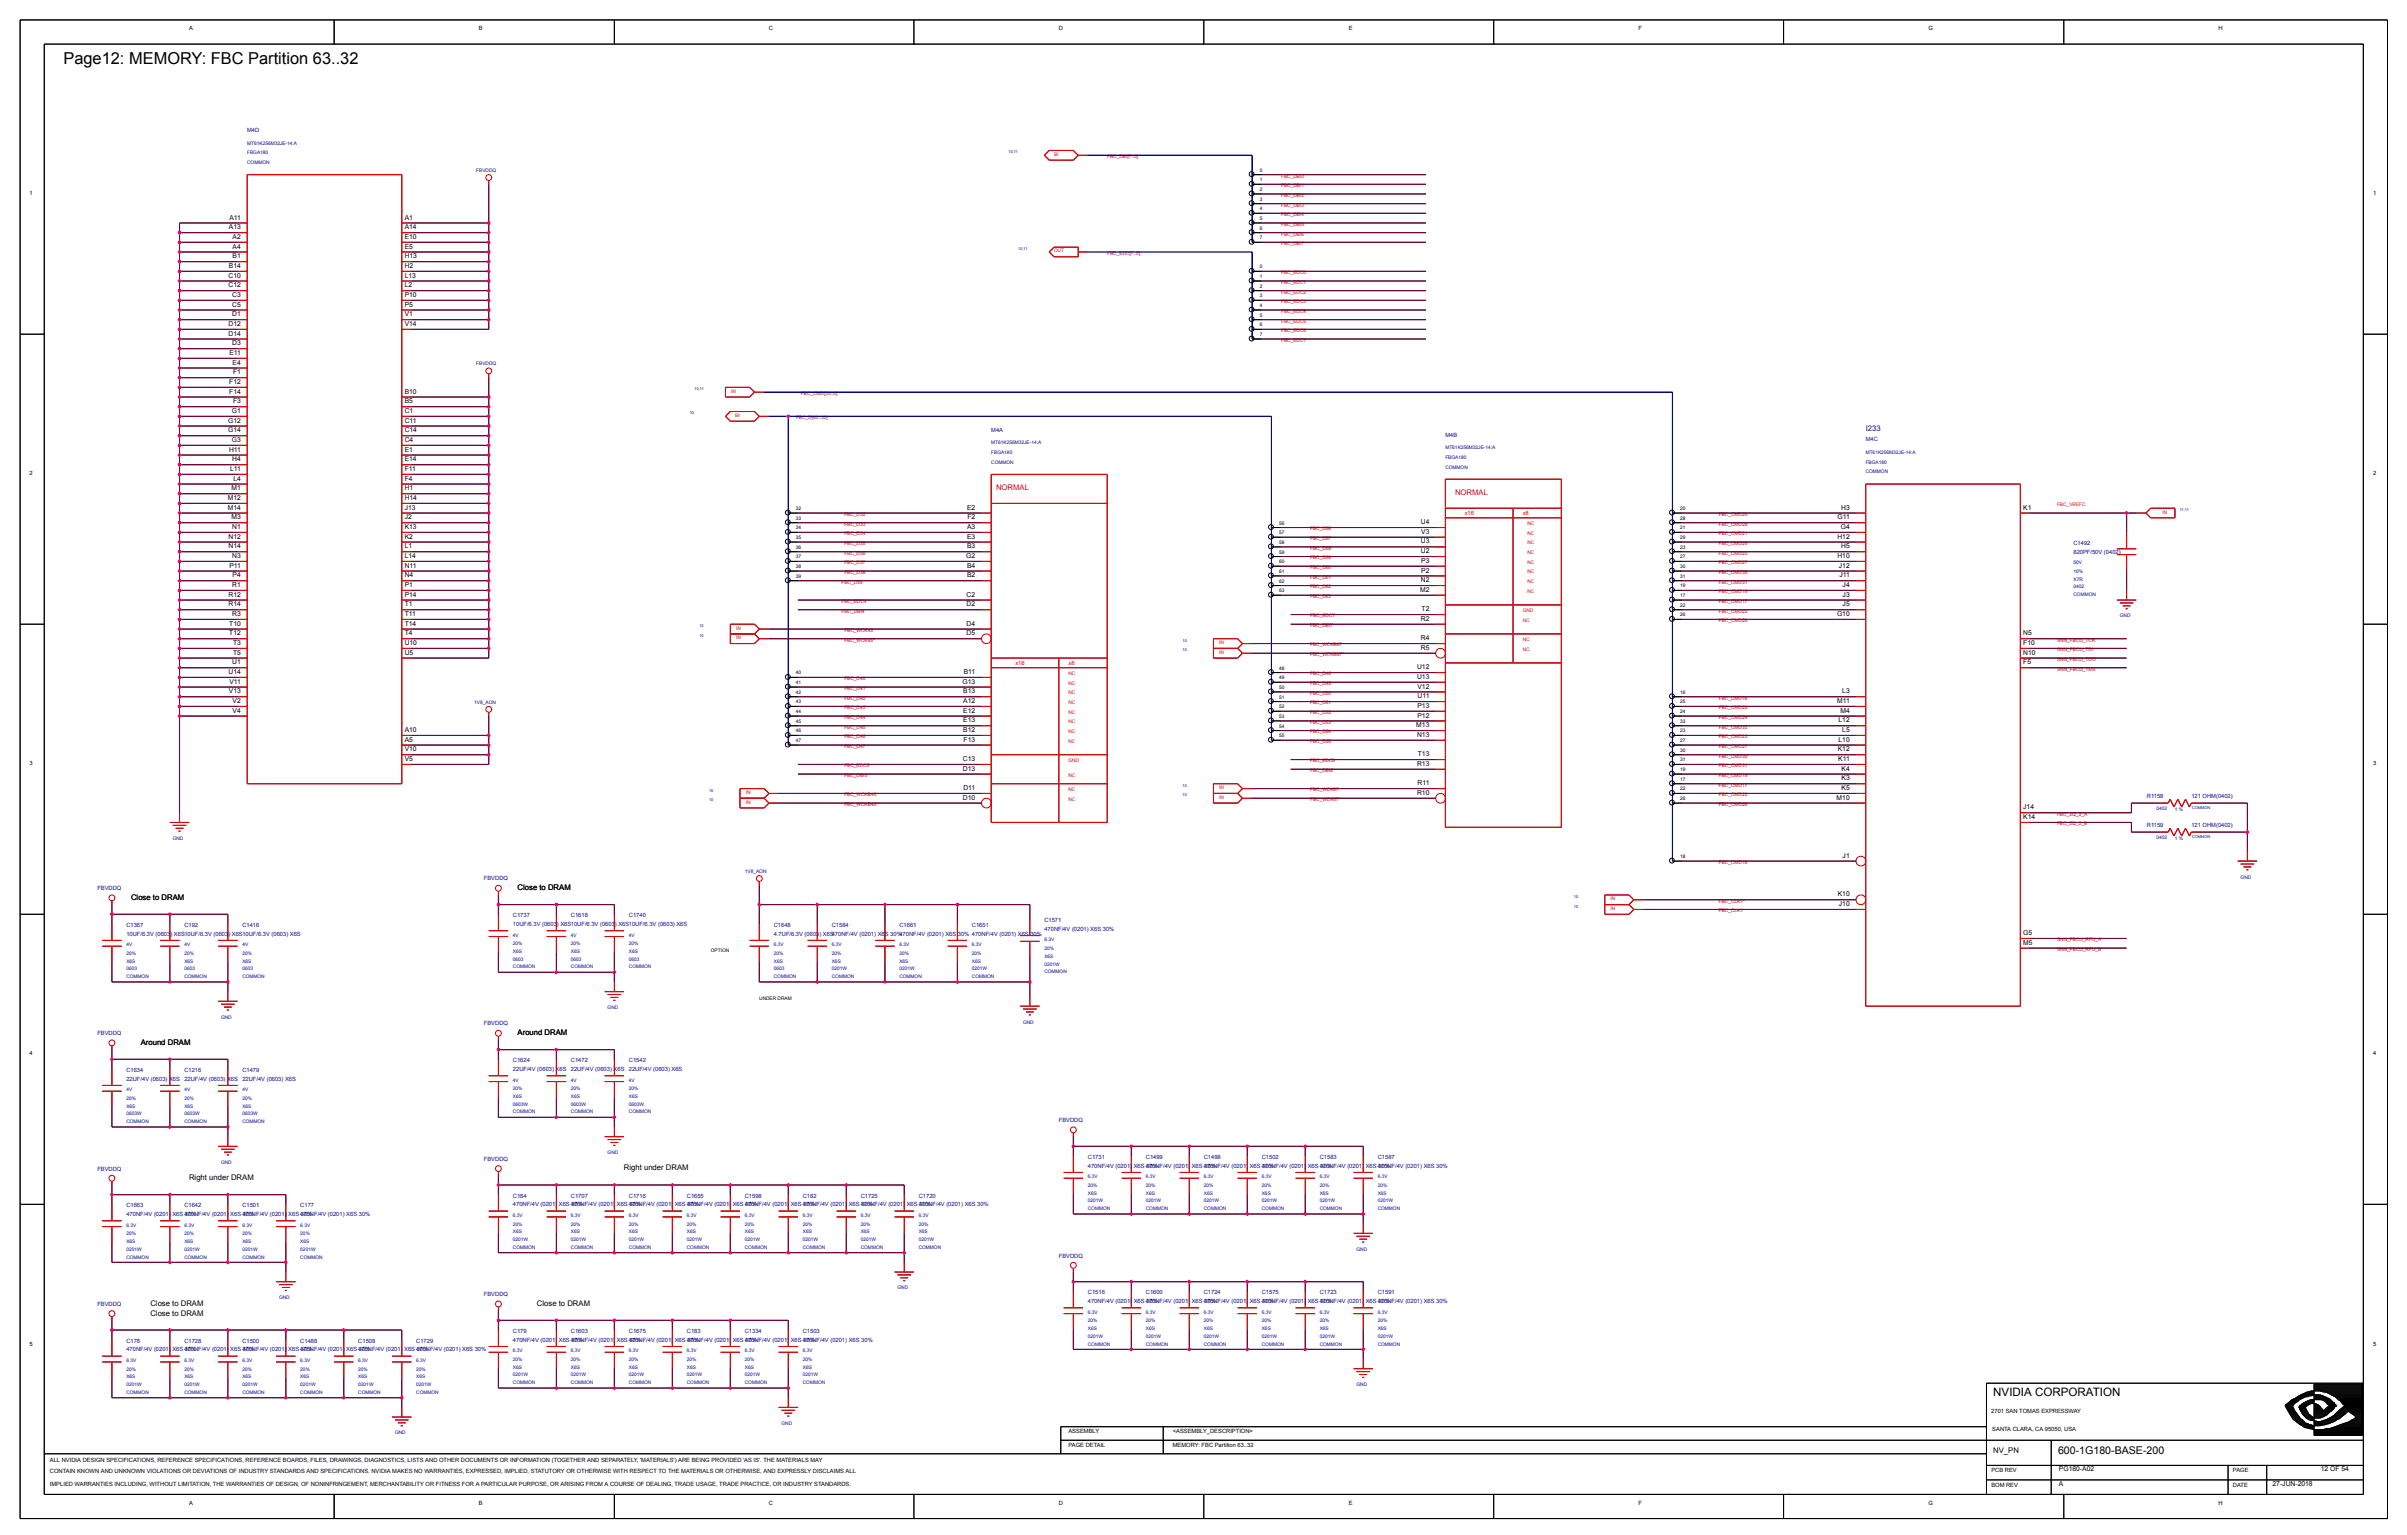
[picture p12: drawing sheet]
<svg xmlns="http://www.w3.org/2000/svg" width="191mm" height="122mm" viewBox="0 0 191 122" stroke-linecap="round" stroke-linejoin="round" font-family="sans-serif">
<defs><g id="words">
<text font-size="1.3" x="5" y="5.1">Page12: MEMORY: FBC Partition 63..32</text>
<text font-size=".9" x="157.9" y="110.5">NVIDIA CORPORATION</text>
<text font-size=".8" x="163.1" y="115.1">600-1G180-BASE-200</text>
<text font-size=".6" fill="#0000a0" x="147.8" y="34.1">I233</text>
<g font-size=".6" fill="#f00">
<text x="78.9" y="38.8">NORMAL</text>
<text x="115.3" y="39.2">NORMAL</text>
</g>
<g font-size=".6">
<text x="10.4" y="71.2">Close to DRAM</text>
<text x="41" y="70.5">Close to DRAM</text>
<text x="11.2" y="82.7">Around DRAM</text>
<text x="41" y="82">Around DRAM</text>
<text x="15" y="93.5">Right under DRAM</text>
<text x="49.4" y="92.7">Right under DRAM</text>
<text x="11.9" y="104.2">Close to DRAM</text>
<text x="11.9" y="103.4">Close to DRAM</text>
<text x="42.5" y="103.4">Close to DRAM</text>
<text x="157.9" y="115">NV_PN</text>
</g>
<g font-size=".5">
<text x="15" y="2.4">A</text>
<text x="38" y="2.4">B</text>
<text x="60.9" y="2.4">C</text>
<text x="83.9" y="2.4">D</text>
<text x="106.9" y="2.4">E</text>
<text x="129.8" y="2.4">F</text>
<text x="152.8" y="2.4">G</text>
<text x="175.8" y="2.4">H</text>
<text x="2.3" y="15.4">1</text>
<text x="18.2" y="17.4">A11</text>
<text x="32.1" y="17.4">A1</text>
<text x="188" y="15.4">1</text>
<text x="18.1" y="22.7">C12</text>
<text x="18.1" y="22">C10</text>
<text x="18.1" y="21.2">B14</text>
<text x="18.1" y="18.2">A13</text>
<text x="18.4" y="23.5">C3</text>
<text x="18.4" y="20.4">B1</text>
<text x="18.4" y="19.7">A4</text>
<text x="18.4" y="18.9">A2</text>
<text x="32.1" y="23.5">P10</text>
<text x="32.1" y="22.7">L2</text>
<text x="32.1" y="22">L13</text>
<text x="32.1" y="21.2">H2</text>
<text x="32.1" y="20.4">H13</text>
<text x="32.1" y="19.7">E5</text>
<text x="32.1" y="18.9">E10</text>
<text x="32.1" y="18.2">A14</text>
<text x="18.1" y="26.6">D14</text>
<text x="18.1" y="25.8">D12</text>
<text x="18.2" y="28.1">E11</text>
<text x="18.4" y="27.3">D3</text>
<text x="18.4" y="25">D1</text>
<text x="18.4" y="24.3">C5</text>
<text x="18.4" y="28.9">E4</text>
<text x="18.5" y="29.6">F1</text>
<text x="32.1" y="25.8">V14</text>
<text x="32.1" y="25">V1</text>
<text x="32.1" y="24.3">P5</text>
<text x="18.1" y="34.2">G14</text>
<text x="18.1" y="33.5">G12</text>
<text x="18.1" y="35.8">H11</text>
<text x="18.2" y="31.2">F14</text>
<text x="18.2" y="30.4">F12</text>
<text x="18.4" y="35">G3</text>
<text x="18.4" y="32.7">G1</text>
<text x="18.5" y="31.9">F3</text>
<text x="32.1" y="35.8">E1</text>
<text x="32.1" y="35">C4</text>
<text x="32.1" y="34.2">C14</text>
<text x="32.1" y="33.5">C11</text>
<text x="32.1" y="32.7">C1</text>
<text x="32.1" y="31.9">B5</text>
<text x="32.1" y="31.2">B10</text>
<text x="2.3" y="37.6">2</text>
<text x="18" y="40.4">M14</text>
<text x="18" y="39.6">M12</text>
<text x="18.2" y="37.3">L11</text>
<text x="18.3" y="41.1">M3</text>
<text x="18.3" y="38.8">M1</text>
<text x="18.4" y="41.9">N1</text>
<text x="18.4" y="36.5">H4</text>
<text x="18.5" y="38.1">L4</text>
<text x="32.1" y="41.9">K13</text>
<text x="32.1" y="41.1">J2</text>
<text x="32.1" y="40.4">J13</text>
<text x="32.1" y="39.6">H14</text>
<text x="32.1" y="38.8">H1</text>
<text x="32.1" y="38.1">F4</text>
<text x="32.1" y="37.3">F11</text>
<text x="32.1" y="36.5">E14</text>
<text x="76.6" y="41.9">A3</text>
<text x="76.6" y="40.4">E2</text>
<text x="76.7" y="41.1">F2</text>
<text x="112.6" y="41.5">U4</text>
<text x="145.6" y="41.1">G11</text>
<text x="145.9" y="41.9">G4</text>
<text x="145.9" y="40.4">H3</text>
<text x="160.3" y="40.4">K1</text>
<text x="188" y="37.6">2</text>
<text x="18.1" y="43.4">N14</text>
<text x="18.1" y="42.7">N12</text>
<text x="18.1" y="47.2">R12</text>
<text x="18.2" y="45">P11</text>
<text x="18.4" y="44.2">N3</text>
<text x="18.4" y="46.5">R1</text>
<text x="18.4" y="45.7">P4</text>
<text x="32.1" y="47.2">P14</text>
<text x="32.1" y="46.5">P1</text>
<text x="32.1" y="45.7">N4</text>
<text x="32.1" y="45">N11</text>
<text x="32.1" y="44.2">L14</text>
<text x="32.1" y="43.4">L1</text>
<text x="32.1" y="42.7">K2</text>
<text x="76.6" y="44.2">G2</text>
<text x="76.6" y="47.2">C2</text>
<text x="76.6" y="45.7">B2</text>
<text x="76.6" y="45">B4</text>
<text x="76.6" y="43.4">B3</text>
<text x="76.6" y="42.7">E3</text>
<text x="112.5" y="46.9">M2</text>
<text x="112.6" y="46.1">N2</text>
<text x="112.6" y="43.8">U2</text>
<text x="112.6" y="43">U3</text>
<text x="112.6" y="45.3">P2</text>
<text x="112.6" y="44.6">P3</text>
<text x="112.6" y="42.3">V3</text>
<text x="145.6" y="44.2">H10</text>
<text x="145.6" y="42.7">H12</text>
<text x="145.7" y="44.9">J12</text>
<text x="145.7" y="45.7">J11</text>
<text x="145.9" y="43.4">H5</text>
<text x="146" y="47.2">J3</text>
<text x="146" y="46.5">J4</text>
<text x="18.1" y="48">R14</text>
<text x="18.1" y="53.4">U14</text>
<text x="18.2" y="50.3">T12</text>
<text x="18.2" y="49.5">T10</text>
<text x="18.4" y="48.8">R3</text>
<text x="18.4" y="52.6">U1</text>
<text x="18.5" y="51.8">T5</text>
<text x="18.5" y="51.1">T3</text>
<text x="32.1" y="51.8">U5</text>
<text x="32.1" y="51.1">U10</text>
<text x="32.1" y="50.3">T4</text>
<text x="32.1" y="49.5">T14</text>
<text x="32.1" y="48.8">T11</text>
<text x="32.1" y="48">T1</text>
<text x="76.4" y="53.4">B11</text>
<text x="76.6" y="50.3">D5</text>
<text x="76.6" y="49.5">D4</text>
<text x="76.6" y="48">D2</text>
<text x="112.3" y="53.8">U13</text>
<text x="112.3" y="53">U12</text>
<text x="112.6" y="51.5">R5</text>
<text x="112.6" y="50.7">R4</text>
<text x="112.6" y="49.2">R2</text>
<text x="112.6" y="48.4">T2</text>
<text x="145.6" y="48.8">G10</text>
<text x="146" y="48">J5</text>
<text x="160.3" y="52.6">F5</text>
<text x="160.3" y="51.8">N10</text>
<text x="160.3" y="51.1">F10</text>
<text x="160.3" y="50.3">N5</text>
<text x="18.1" y="54.9">V13</text>
<text x="18.2" y="54.1">V11</text>
<text x="18.4" y="56.4">V4</text>
<text x="18.4" y="55.7">V2</text>
<text x="32.1" y="59.5">V10</text>
<text x="32.1" y="58.7">A5</text>
<text x="32.1" y="58">A10</text>
<text x="76.3" y="54.1">G13</text>
<text x="76.3" y="58">B12</text>
<text x="76.3" y="57.2">E13</text>
<text x="76.3" y="56.4">E12</text>
<text x="76.3" y="55.7">A12</text>
<text x="76.3" y="54.9">B13</text>
<text x="76.4" y="58.7">F13</text>
<text x="112.2" y="57.6">M13</text>
<text x="112.3" y="58.4">N13</text>
<text x="112.3" y="56.8">P12</text>
<text x="112.3" y="56.1">P13</text>
<text x="112.3" y="54.5">V12</text>
<text x="112.3" y="55.3">U11</text>
<text x="112.3" y="59.9">T13</text>
<text x="145.6" y="55.7">M11</text>
<text x="145.6" y="59.5">K12</text>
<text x="145.7" y="58.7">L10</text>
<text x="145.7" y="57.2">L12</text>
<text x="145.8" y="56.4">M4</text>
<text x="146" y="58">L5</text>
<text x="146" y="54.9">L3</text>
<text x="2.3" y="60.6">3</text>
<text x="32.1" y="60.3">V5</text>
<text x="76.3" y="63.3">D10</text>
<text x="76.3" y="61">D13</text>
<text x="76.3" y="60.3">C13</text>
<text x="76.3" y="62.6">D11</text>
<text x="112.3" y="62.9">R10</text>
<text x="112.3" y="60.6">R13</text>
<text x="112.3" y="62.2">R11</text>
<text x="145.5" y="63.3">M10</text>
<text x="145.7" y="60.3">K11</text>
<text x="145.9" y="62.6">K5</text>
<text x="145.9" y="61.8">K3</text>
<text x="145.9" y="61">K4</text>
<text x="160.3" y="64.9">K14</text>
<text x="160.3" y="64.1">J14</text>
<text x="188" y="60.6">3</text>
<text x="145.6" y="71">K10</text>
<text x="145.7" y="71.7">J10</text>
<text x="146" y="67.9">J1</text>
<text x="160.3" y="74.8">M5</text>
<text x="160.3" y="74">G5</text>
<text x="2.3" y="83.6">4</text>
<text x="188" y="83.6">4</text>
<text x="2.3" y="106.5">5</text>
<text x="188" y="106.5">5</text>
<text x="84.7" y="113.5">ASSEMBLY</text>
<text x="92.9" y="113.5">&lt;ASSEMBLY_DESCRIPTION&gt;</text>
<text x="157.8" y="111.9">2701 SAN TOMAS EXPRESSWAY</text>
<text x="157.9" y="113.3">SANTA CLARA, CA 95050, USA</text>
<text x="4" y="116.7">CONTAIN KNOWN AND UNKNOWN VIOLATIONS OR DEVIATIONS OF INDUSTRY STANDARDS AND SPECIFICATIONS. NVIDIA MAKES NO WARRANTIES, EXPRESSED, IMPLIED, STATUTORY OR OTHERWISE WITH RESPECT TO THE MATERIALS OR OTHERWISE, AND EXPRESSLY DISCLAIMS ALL</text>
<text x="4" y="115.7">ALL NVIDIA DESIGN SPECIFICATIONS, REFERENCE SPECIFICATIONS, REFERENCE BOARDS, FILES, DRAWINGS, DIAGNOSTICS, LISTS AND OTHER DOCUMENTS OR INFORMATION (TOGETHER AND SEPARATELY, 'MATERIALS') ARE BEING PROVIDED 'AS IS'. THE MATERIALS MAY</text>
<text x="4" y="117.6">IMPLIED WARRANTIES INCLUDING, WITHOUT LIMITATION, THE WARRANTIES OF DESIGN, OF NONINFRINGEMENT, MERCHANTABILITY OR FITNESS FOR A PARTICULAR PURPOSE, OR ARISING FROM A COURSE OF DEALING, TRADE USAGE, TRADE PRACTICE, OR INDUSTRY STANDARDS.</text>
<text x="15" y="119.2">A</text>
<text x="38" y="119.2">B</text>
<text x="60.9" y="119.2">C</text>
<text x="83.9" y="119.2">D</text>
<text x="84.7" y="114.6">PAGE DETAIL</text>
<text x="92.9" y="114.6">MEMORY: FBC Partition 63..32</text>
<text x="106.9" y="119.2">E</text>
<text x="129.8" y="119.2">F</text>
<text x="152.8" y="119.2">G</text>
<text x="157.8" y="117.7">BOM REV</text>
<text x="157.8" y="116.6">PCB REV</text>
<text x="163.1" y="116.5">PG180-A02</text>
<text x="163.1" y="117.6">A</text>
<text x="175.8" y="119.2">H</text>
<text x="176.9" y="116.6">PAGE</text>
<text x="176.9" y="117.7">DATE</text>
<text x="180.1" y="117.6">27-JUN-2018</text>
<text x="183.9" y="116.5">12 OF 54</text>
</g>
<g font-size=".5" fill="#0000a0">
<text x="19.6" y="10.5">M4D</text>
<text x="78.5" y="34.2">M4A</text>
<text x="114.5" y="34.6">M4B</text>
<text x="147.8" y="35">M4C</text>
<text x="164.3" y="43.2">C1492</text>
<text x="164.3" y="43.8">820PF/50V (0402)</text>
<text x="170.1" y="65.5">R1159</text>
<text x="170.1" y="63.2">R1158</text>
<text x="173.6" y="65.5">121 OHM(0402)</text>
<text x="173.6" y="63.2">121 OHM(0402)</text>
<text x="7.7" y="70.5">FBVDDQ</text>
<text x="38.3" y="69.7">FBVDDQ</text>
<text x="10" y="73.4">C1367</text>
<text x="10" y="74.1">10UF/6.3V (0603) X6S10UF/6.3V (0603) X6S10UF/6.3V (0603) X6S</text>
<text x="14.6" y="73.4">C192</text>
<text x="19.2" y="73.4">C1416</text>
<text x="40.6" y="72.6">C1737</text>
<text x="40.6" y="73.3">10UF/6.3V (0603) X6S10UF/6.3V (0603) X6S10UF/6.3V (0603) X6S</text>
<text x="45.2" y="72.6">C1618</text>
<text x="49.8" y="72.6">C1740</text>
<text x="61.3" y="73.4">C1648</text>
<text x="61.3" y="74.1">4.7UF/6.3V (0603) X6S470NF/4V (0201) X6S 30%470NF/4V (0201) X6S 30% 470NF/4V (0201) X6S 30%</text>
<text x="65.9" y="73.4">C1584</text>
<text x="71.3" y="73.4">C1661</text>
<text x="77" y="73.4">C1651</text>
<text x="82.7" y="73">C1571</text>
<text x="82.7" y="73.7">470NF/4V (0201) X6S 30%</text>
<text x="7.7" y="82">FBVDDQ</text>
<text x="38.3" y="81.2">FBVDDQ</text>
<text x="10" y="84.9">C1634</text>
<text x="10" y="85.6">22UF/4V (0603) X6S</text>
<text x="14.6" y="84.9">C1216</text>
<text x="14.6" y="85.6">22UF/4V (0603) X6S</text>
<text x="19.2" y="84.9">C1479</text>
<text x="19.2" y="85.6">22UF/4V (0603) X6S</text>
<text x="40.6" y="84.1">C1624</text>
<text x="40.6" y="84.8">22UF/4V (0603) X6S</text>
<text x="45.2" y="84.1">C1472</text>
<text x="45.2" y="84.8">22UF/4V (0603) X6S</text>
<text x="49.8" y="84.1">C1542</text>
<text x="49.8" y="84.8">22UF/4V (0603) X6S</text>
<text x="83.9" y="88.9">FBVDDQ</text>
<text x="7.7" y="92.7">FBVDDQ</text>
<text x="10" y="95.6">C1663</text>
<text x="14.6" y="95.6">C1642</text>
<text x="19.2" y="95.6">C1501</text>
<text x="23.8" y="95.6">C177</text>
<text x="38.3" y="91.9">FBVDDQ</text>
<text x="40.6" y="94.8">C184</text>
<text x="40.6" y="95.5">470NF/4V (0201) X6S 30%</text>
<text x="45.2" y="94.8">C1707</text>
<text x="45.2" y="95.5">470NF/4V (0201) X6S 30%</text>
<text x="49.8" y="94.8">C1716</text>
<text x="49.8" y="95.5">470NF/4V (0201) X6S 30%</text>
<text x="54.4" y="94.8">C1655</text>
<text x="54.4" y="95.5">470NF/4V (0201) X6S 30%</text>
<text x="59" y="94.8">C1598</text>
<text x="59" y="95.5">470NF/4V (0201) X6S 30%</text>
<text x="63.6" y="94.8">C182</text>
<text x="63.6" y="95.5">470NF/4V (0201) X6S 30%</text>
<text x="68.2" y="94.8">C1725</text>
<text x="68.2" y="95.5">470NF/4V (0201) X6S 30%</text>
<text x="72.8" y="94.8">C1720</text>
<text x="72.8" y="95.5">470NF/4V (0201) X6S 30%</text>
<text x="86.2" y="91.8">C1731</text>
<text x="86.2" y="92.5">470NF/4V (0201) X6S 30%</text>
<text x="90.8" y="91.8">C1499</text>
<text x="90.8" y="92.5">470NF/4V (0201) X6S 30%</text>
<text x="95.4" y="91.8">C1498</text>
<text x="95.4" y="92.5">470NF/4V (0201) X6S 30%</text>
<text x="100" y="91.8">C1502</text>
<text x="100" y="92.5">470NF/4V (0201) X6S 30%</text>
<text x="104.6" y="91.8">C1583</text>
<text x="104.6" y="92.5">470NF/4V (0201) X6S 30%</text>
<text x="109.2" y="91.8">C1587</text>
<text x="109.2" y="92.5">470NF/4V (0201) X6S 30%</text>
<text x="10" y="96.3">470NF/4V (0201) X6S 30%</text>
<text x="14.6" y="96.3">470NF/4V (0201) X6S 30%</text>
<text x="19.2" y="96.3">470NF/4V (0201) X6S 30%</text>
<text x="23.8" y="96.3">470NF/4V (0201) X6S 30%</text>
<text x="83.9" y="99.6">FBVDDQ</text>
<text x="7.7" y="103.4">FBVDDQ</text>
<text x="10" y="106.3">C178</text>
<text x="10" y="107">470NF/4V (0201) X6S 30%</text>
<text x="14.6" y="106.3">C1728</text>
<text x="14.6" y="107">470NF/4V (0201) X6S 30%</text>
<text x="19.2" y="106.3">C1500</text>
<text x="19.2" y="107">470NF/4V (0201) X6S 30%</text>
<text x="23.8" y="106.3">C1488</text>
<text x="23.8" y="107">470NF/4V (0201) X6S 30%</text>
<text x="28.4" y="106.3">C1508</text>
<text x="28.4" y="107">470NF/4V (0201) X6S 30%</text>
<text x="33" y="106.3">C1729</text>
<text x="33" y="107">470NF/4V (0201) X6S 30%</text>
<text x="38.3" y="102.6">FBVDDQ</text>
<text x="40.6" y="105.6">C179</text>
<text x="40.6" y="106.2">470NF/4V (0201) X6S 30%</text>
<text x="45.2" y="105.6">C1603</text>
<text x="45.2" y="106.2">470NF/4V (0201) X6S 30%</text>
<text x="49.8" y="105.6">C1675</text>
<text x="49.8" y="106.2">470NF/4V (0201) X6S 30%</text>
<text x="54.4" y="105.6">C183</text>
<text x="54.4" y="106.2">470NF/4V (0201) X6S 30%</text>
<text x="59" y="105.6">C1334</text>
<text x="59" y="106.2">470NF/4V (0201) X6S 30%</text>
<text x="63.6" y="105.6">C1503</text>
<text x="63.6" y="106.2">470NF/4V (0201) X6S 30%</text>
<text x="86.2" y="102.5">C1516</text>
<text x="86.2" y="103.2">470NF/4V (0201) X6S 30%</text>
<text x="90.8" y="102.5">C1600</text>
<text x="90.8" y="103.2">470NF/4V (0201) X6S 30%</text>
<text x="95.4" y="102.5">C1724</text>
<text x="95.4" y="103.2">470NF/4V (0201) X6S 30%</text>
<text x="100" y="102.5">C1575</text>
<text x="100" y="103.2">470NF/4V (0201) X6S 30%</text>
<text x="104.6" y="102.5">C1723</text>
<text x="104.6" y="103.2">470NF/4V (0201) X6S 30%</text>
<text x="109.2" y="102.5">C1591</text>
<text x="109.2" y="103.2">470NF/4V (0201) X6S 30%</text>
</g>
<g font-size=".5" fill="#f00">
<text x="116.1" y="40.8">x16</text>
<text x="120.6" y="40.8">x8</text>
<text x="80.5" y="52.6">x16</text>
<text x="84.7" y="52.6">x8</text>
</g>
<g font-size=".4" fill="#0000a0">
<text x="19.6" y="11.5">MT61K256M32JE-14:A</text>
<text x="19.6" y="12.2">FBGA180</text>
<text x="19.6" y="13">COMMON</text>
<text x="37.7" y="13.6">FBVDDQ</text>
<text x="37.7" y="28.9">FBVDDQ</text>
<text x="78.5" y="35.2">MT61K256M32JE-14:A</text>
<text x="78.5" y="36">FBGA180</text>
<text x="114.5" y="35.6">MT61K256M32JE-14:A</text>
<text x="147.8" y="36">MT61K256M32JE-14:A</text>
<text x="78.5" y="36.7">COMMON</text>
<text x="114.5" y="37.1">COMMON</text>
<text x="114.5" y="36.3">FBGA180</text>
<text x="147.8" y="36.7">FBGA180</text>
<text x="147.8" y="37.5">COMMON</text>
<text x="164.3" y="44.7">50V</text>
<text x="164.3" y="46.6">0402</text>
<text x="164.3" y="45.4">10%</text>
<text x="164.3" y="46">X7R</text>
<text x="164.3" y="47.2">COMMON</text>
<text x="168" y="48.9">GND</text>
<text x="37.6" y="55.7">1V8_AON</text>
<text x="170.9" y="64.1">0402</text>
<text x="172.3" y="64.2">1 %</text>
<text x="13.7" y="66.5">GND</text>
<text x="59" y="69.1">1V8_AON</text>
<text x="170.9" y="66.4">0402</text>
<text x="172.3" y="66.5">1 %</text>
<text x="177.5" y="69.6">GND</text>
<text x="10" y="77.5">COMMON</text>
<text x="10" y="76.2">X6S</text>
<text x="10" y="74.9">4V</text>
<text x="10" y="75.6">20%</text>
<text x="10" y="76.8">0603</text>
<text x="14.6" y="76.8">0603</text>
<text x="14.6" y="77.5">COMMON</text>
<text x="14.6" y="75.6">20%</text>
<text x="14.6" y="76.2">X6S</text>
<text x="14.6" y="74.9">4V</text>
<text x="19.2" y="77.5">COMMON</text>
<text x="19.2" y="76.2">X6S</text>
<text x="19.2" y="76.8">0603</text>
<text x="19.2" y="75.6">20%</text>
<text x="19.2" y="74.9">4V</text>
<text x="40.6" y="74.8">20%</text>
<text x="40.6" y="74.2">4V</text>
<text x="40.6" y="76.1">0603</text>
<text x="40.6" y="76.7">COMMON</text>
<text x="40.6" y="75.5">X6S</text>
<text x="45.2" y="74.8">20%</text>
<text x="45.2" y="75.5">X6S</text>
<text x="45.2" y="76.1">0603</text>
<text x="45.2" y="74.2">4V</text>
<text x="45.2" y="76.7">COMMON</text>
<text x="49.8" y="75.5">X6S</text>
<text x="49.8" y="76.1">0603</text>
<text x="49.8" y="76.7">COMMON</text>
<text x="49.8" y="74.8">20%</text>
<text x="49.8" y="74.2">4V</text>
<text x="61.3" y="76.2">X6S</text>
<text x="61.3" y="76.8">0603</text>
<text x="61.3" y="77.5">COMMON</text>
<text x="61.3" y="75.6">20%</text>
<text x="61.3" y="74.9">6.3V</text>
<text x="65.9" y="76.8">0201W</text>
<text x="65.9" y="75.6">20%</text>
<text x="65.9" y="74.9">6.3V</text>
<text x="65.9" y="76.2">X6S</text>
<text x="65.9" y="77.5">COMMON</text>
<text x="71.3" y="76.8">0201W</text>
<text x="71.3" y="75.6">20%</text>
<text x="71.3" y="74.9">6.3V</text>
<text x="71.3" y="76.2">X6S</text>
<text x="71.3" y="77.5">COMMON</text>
<text x="77" y="76.8">0201W</text>
<text x="77" y="75.6">20%</text>
<text x="77" y="74.9">6.3V</text>
<text x="77" y="76.2">X6S</text>
<text x="77" y="77.5">COMMON</text>
<text x="82.7" y="76.5">0201W</text>
<text x="82.7" y="75.2">20%</text>
<text x="82.7" y="74.5">6.3V</text>
<text x="82.7" y="75.8">X6S</text>
<text x="82.7" y="77.1">COMMON</text>
<text x="17.5" y="80.7">GND</text>
<text x="48.1" y="79.9">GND</text>
<text x="81.1" y="81.1">GND</text>
<text x="10" y="87.7">X6S</text>
<text x="10" y="88.3">0603W</text>
<text x="10" y="88.9">COMMON</text>
<text x="10" y="86.4">4V</text>
<text x="10" y="87.1">20%</text>
<text x="14.6" y="87.1">20%</text>
<text x="14.6" y="87.7">X6S</text>
<text x="14.6" y="88.3">0603W</text>
<text x="14.6" y="88.9">COMMON</text>
<text x="14.6" y="86.4">4V</text>
<text x="19.2" y="88.3">0603W</text>
<text x="19.2" y="87.7">X6S</text>
<text x="19.2" y="87.1">20%</text>
<text x="19.2" y="88.9">COMMON</text>
<text x="19.2" y="86.4">4V</text>
<text x="40.6" y="87.6">0603W</text>
<text x="40.6" y="86.9">X6S</text>
<text x="40.6" y="86.3">20%</text>
<text x="40.6" y="85.6">4V</text>
<text x="40.6" y="88.2">COMMON</text>
<text x="45.2" y="87.6">0603W</text>
<text x="45.2" y="88.2">COMMON</text>
<text x="45.2" y="86.9">X6S</text>
<text x="45.2" y="85.6">4V</text>
<text x="45.2" y="86.3">20%</text>
<text x="49.8" y="85.6">4V</text>
<text x="49.8" y="88.2">COMMON</text>
<text x="49.8" y="87.6">0603W</text>
<text x="49.8" y="86.9">X6S</text>
<text x="49.8" y="86.3">20%</text>
<text x="17.5" y="92.2">GND</text>
<text x="48.1" y="91.4">GND</text>
<text x="86.2" y="95.8">COMMON</text>
<text x="86.2" y="94.6">X6S</text>
<text x="86.2" y="93.3">6.3V</text>
<text x="86.2" y="94">20%</text>
<text x="86.2" y="95.2">0201W</text>
<text x="90.8" y="95.8">COMMON</text>
<text x="90.8" y="94.6">X6S</text>
<text x="90.8" y="93.3">6.3V</text>
<text x="90.8" y="94">20%</text>
<text x="90.8" y="95.2">0201W</text>
<text x="95.4" y="95.8">COMMON</text>
<text x="95.4" y="94.6">X6S</text>
<text x="95.4" y="93.3">6.3V</text>
<text x="95.4" y="94">20%</text>
<text x="95.4" y="95.2">0201W</text>
<text x="100" y="95.8">COMMON</text>
<text x="100" y="94.6">X6S</text>
<text x="100" y="93.3">6.3V</text>
<text x="100" y="94">20%</text>
<text x="100" y="95.2">0201W</text>
<text x="104.6" y="95.8">COMMON</text>
<text x="104.6" y="94.6">X6S</text>
<text x="104.6" y="93.3">6.3V</text>
<text x="104.6" y="94">20%</text>
<text x="104.6" y="95.2">0201W</text>
<text x="109.2" y="95.8">COMMON</text>
<text x="109.2" y="94.6">X6S</text>
<text x="109.2" y="93.3">6.3V</text>
<text x="109.2" y="94">20%</text>
<text x="109.2" y="95.2">0201W</text>
<text x="10" y="99">0201W</text>
<text x="10" y="97.8">20%</text>
<text x="10" y="97.1">6.3V</text>
<text x="10" y="98.4">X6S</text>
<text x="10" y="99.7">COMMON</text>
<text x="14.6" y="99">0201W</text>
<text x="14.6" y="97.8">20%</text>
<text x="14.6" y="97.1">6.3V</text>
<text x="14.6" y="98.4">X6S</text>
<text x="14.6" y="99.7">COMMON</text>
<text x="19.2" y="99">0201W</text>
<text x="19.2" y="97.8">20%</text>
<text x="19.2" y="97.1">6.3V</text>
<text x="19.2" y="98.4">X6S</text>
<text x="19.2" y="99.7">COMMON</text>
<text x="23.8" y="99">0201W</text>
<text x="23.8" y="97.8">20%</text>
<text x="23.8" y="97.1">6.3V</text>
<text x="23.8" y="98.4">X6S</text>
<text x="23.8" y="99.7">COMMON</text>
<text x="40.6" y="98.3">0201W</text>
<text x="40.6" y="97.1">20%</text>
<text x="40.6" y="96.4">6.3V</text>
<text x="40.6" y="97.7">X6S</text>
<text x="40.6" y="98.9">COMMON</text>
<text x="45.2" y="98.3">0201W</text>
<text x="45.2" y="97.1">20%</text>
<text x="45.2" y="96.4">6.3V</text>
<text x="45.2" y="97.7">X6S</text>
<text x="45.2" y="98.9">COMMON</text>
<text x="49.8" y="98.3">0201W</text>
<text x="49.8" y="97.1">20%</text>
<text x="49.8" y="96.4">6.3V</text>
<text x="49.8" y="97.7">X6S</text>
<text x="49.8" y="98.9">COMMON</text>
<text x="54.4" y="98.3">0201W</text>
<text x="54.4" y="97.1">20%</text>
<text x="54.4" y="96.4">6.3V</text>
<text x="54.4" y="97.7">X6S</text>
<text x="54.4" y="98.9">COMMON</text>
<text x="59" y="98.3">0201W</text>
<text x="59" y="97.1">20%</text>
<text x="59" y="96.4">6.3V</text>
<text x="59" y="97.7">X6S</text>
<text x="59" y="98.9">COMMON</text>
<text x="63.6" y="98.3">0201W</text>
<text x="63.6" y="97.1">20%</text>
<text x="63.6" y="96.4">6.3V</text>
<text x="63.6" y="97.7">X6S</text>
<text x="63.6" y="98.9">COMMON</text>
<text x="68.2" y="98.3">0201W</text>
<text x="68.2" y="97.1">20%</text>
<text x="68.2" y="96.4">6.3V</text>
<text x="68.2" y="97.7">X6S</text>
<text x="68.2" y="98.9">COMMON</text>
<text x="72.8" y="98.3">0201W</text>
<text x="72.8" y="97.1">20%</text>
<text x="72.8" y="96.4">6.3V</text>
<text x="72.8" y="97.7">X6S</text>
<text x="72.8" y="98.9">COMMON</text>
<text x="107.5" y="99">GND</text>
<text x="10" y="107.8">6.3V</text>
<text x="14.6" y="107.8">6.3V</text>
<text x="19.2" y="107.8">6.3V</text>
<text x="22.1" y="102.9">GND</text>
<text x="23.8" y="107.8">6.3V</text>
<text x="28.4" y="107.8">6.3V</text>
<text x="33" y="107.8">6.3V</text>
<text x="40.6" y="107.8">20%</text>
<text x="40.6" y="107.1">6.3V</text>
<text x="45.2" y="107.8">20%</text>
<text x="45.2" y="107.1">6.3V</text>
<text x="49.8" y="107.8">20%</text>
<text x="49.8" y="107.1">6.3V</text>
<text x="54.4" y="107.8">20%</text>
<text x="54.4" y="107.1">6.3V</text>
<text x="59" y="107.8">20%</text>
<text x="59" y="107.1">6.3V</text>
<text x="63.6" y="107.8">20%</text>
<text x="63.6" y="107.1">6.3V</text>
<text x="71.1" y="102.1">GND</text>
<text x="86.2" y="105.9">0201W</text>
<text x="86.2" y="104.7">20%</text>
<text x="86.2" y="104">6.3V</text>
<text x="86.2" y="105.3">X6S</text>
<text x="86.2" y="106.5">COMMON</text>
<text x="90.8" y="105.9">0201W</text>
<text x="90.8" y="104.7">20%</text>
<text x="90.8" y="104">6.3V</text>
<text x="90.8" y="105.3">X6S</text>
<text x="90.8" y="106.5">COMMON</text>
<text x="95.4" y="105.9">0201W</text>
<text x="95.4" y="104.7">20%</text>
<text x="95.4" y="104">6.3V</text>
<text x="95.4" y="105.3">X6S</text>
<text x="95.4" y="106.5">COMMON</text>
<text x="100" y="105.9">0201W</text>
<text x="100" y="104.7">20%</text>
<text x="100" y="104">6.3V</text>
<text x="100" y="105.3">X6S</text>
<text x="100" y="106.5">COMMON</text>
<text x="104.6" y="105.9">0201W</text>
<text x="104.6" y="104.7">20%</text>
<text x="104.6" y="104">6.3V</text>
<text x="104.6" y="105.3">X6S</text>
<text x="104.6" y="106.5">COMMON</text>
<text x="109.2" y="105.9">0201W</text>
<text x="109.2" y="104.7">20%</text>
<text x="109.2" y="104">6.3V</text>
<text x="109.2" y="105.3">X6S</text>
<text x="109.2" y="106.5">COMMON</text>
<text x="10" y="109.8">0201W</text>
<text x="10" y="108.5">20%</text>
<text x="10" y="109.1">X6S</text>
<text x="10" y="110.4">COMMON</text>
<text x="14.6" y="109.8">0201W</text>
<text x="14.6" y="108.5">20%</text>
<text x="14.6" y="109.1">X6S</text>
<text x="14.6" y="110.4">COMMON</text>
<text x="19.2" y="109.8">0201W</text>
<text x="19.2" y="108.5">20%</text>
<text x="19.2" y="109.1">X6S</text>
<text x="19.2" y="110.4">COMMON</text>
<text x="23.8" y="109.8">0201W</text>
<text x="23.8" y="108.5">20%</text>
<text x="23.8" y="109.1">X6S</text>
<text x="23.8" y="110.4">COMMON</text>
<text x="28.4" y="109.8">0201W</text>
<text x="28.4" y="108.5">20%</text>
<text x="28.4" y="109.1">X6S</text>
<text x="28.4" y="110.4">COMMON</text>
<text x="31.3" y="113.6">GND</text>
<text x="33" y="109.8">0201W</text>
<text x="33" y="108.5">20%</text>
<text x="33" y="109.1">X6S</text>
<text x="33" y="110.4">COMMON</text>
<text x="40.6" y="109">0201W</text>
<text x="40.6" y="108.4">X6S</text>
<text x="40.6" y="109.6">COMMON</text>
<text x="45.2" y="109">0201W</text>
<text x="45.2" y="108.4">X6S</text>
<text x="45.2" y="109.6">COMMON</text>
<text x="49.8" y="109">0201W</text>
<text x="49.8" y="108.4">X6S</text>
<text x="49.8" y="109.6">COMMON</text>
<text x="54.4" y="109">0201W</text>
<text x="54.4" y="108.4">X6S</text>
<text x="54.4" y="109.6">COMMON</text>
<text x="59" y="109">0201W</text>
<text x="59" y="108.4">X6S</text>
<text x="59" y="109.6">COMMON</text>
<text x="61.9" y="112.8">GND</text>
<text x="63.6" y="109">0201W</text>
<text x="63.6" y="108.4">X6S</text>
<text x="63.6" y="109.6">COMMON</text>
<text x="107.5" y="109.8">GND</text>
</g>
<g font-size=".4" fill="#f00">
<text x="83.5" y="12.3">BI</text>
<text x="87.7" y="12.5">FBC_DBI[7..0]</text>
<text x="101.5" y="14.1">FBC_DBI0</text>
<text x="101.5" y="14.8">FBC_DBI1</text>
<text x="101.5" y="15.6">FBC_DBI2</text>
<text x="101.5" y="16.4">FBC_DBI3</text>
<text x="101.5" y="17.1">FBC_DBI4</text>
<text x="101.5" y="17.9">FBC_DBI5</text>
<text x="83.5" y="20">OUT</text>
<text x="87.7" y="20.2">FBC_EDC[7..0]</text>
<text x="101.5" y="18.7">FBC_DBI6</text>
<text x="101.5" y="19.4">FBC_DBI7</text>
<text x="101.5" y="21.7">FBC_EDC0</text>
<text x="101.5" y="22.5">FBC_EDC1</text>
<text x="101.5" y="23.2">FBC_EDC2</text>
<text x="101.5" y="24">FBC_EDC3</text>
<text x="101.5" y="24.8">FBC_EDC4</text>
<text x="101.5" y="25.5">FBC_EDC5</text>
<text x="101.5" y="26.3">FBC_EDC6</text>
<text x="101.5" y="27.1">FBC_EDC7</text>
<text x="57.9" y="31.1">IN</text>
<text x="58.2" y="33">BI</text>
<text x="63.1" y="33.2">FBC_D[63..32]</text>
<text x="63.5" y="31.3">FBC_CMD[33..0]</text>
<text x="66.9" y="40.9">FBC_D32</text>
<text x="66.9" y="41.6">FBC_D33</text>
<text x="121" y="41.6">NC</text>
<text x="136.2" y="40.9">FBC_CMD20</text>
<text x="136.2" y="41.6">FBC_CMD28</text>
<text x="163" y="40.1">FBC_VREFC</text>
<text x="171.3" y="40.7">IN</text>
<text x="66.7" y="46.2">FBC_D39</text>
<text x="66.7" y="47.7">FBC_EDC4</text>
<text x="66.9" y="42.4">FBC_D34</text>
<text x="66.9" y="43.2">FBC_D35</text>
<text x="66.9" y="43.9">FBC_D36</text>
<text x="66.9" y="44.7">FBC_D37</text>
<text x="66.9" y="45.4">FBC_D38</text>
<text x="103.8" y="42">FBC_D56</text>
<text x="103.8" y="42.8">FBC_D57</text>
<text x="103.8" y="43.5">FBC_D58</text>
<text x="103.8" y="44.3">FBC_D59</text>
<text x="103.8" y="45.1">FBC_D60</text>
<text x="103.8" y="45.8">FBC_D61</text>
<text x="103.8" y="46.6">FBC_D62</text>
<text x="103.8" y="47.4">FBC_D63</text>
<text x="121" y="43.1">NC</text>
<text x="121" y="44.6">NC</text>
<text x="121" y="46.9">NC</text>
<text x="121" y="42.3">NC</text>
<text x="121" y="45.4">NC</text>
<text x="121" y="46.2">NC</text>
<text x="121" y="43.9">NC</text>
<text x="136.2" y="47.7">FBC_CMD17</text>
<text x="136.2" y="47">FBC_CMD19</text>
<text x="136.2" y="42.4">FBC_CMD21</text>
<text x="136.2" y="43.9">FBC_CMD23</text>
<text x="136.2" y="44.7">FBC_CMD27</text>
<text x="136.2" y="43.2">FBC_CMD29</text>
<text x="136.2" y="45.4">FBC_CMD30</text>
<text x="136.2" y="46.2">FBC_CMD31</text>
<text x="58.3" y="50.6">IN</text>
<text x="58.3" y="49.9">IN</text>
<text x="66.7" y="48.5">FBC_DBI4</text>
<text x="66.9" y="53.9">FBC_D40</text>
<text x="66.9" y="50">FBC_WCK45</text>
<text x="66.9" y="50.8">FBC_WCK45*</text>
<text x="84.7" y="53.4">NC</text>
<text x="96.6" y="51.8">IN</text>
<text x="96.6" y="51">IN</text>
<text x="103.8" y="53.5">FBC_D48</text>
<text x="103.8" y="49.7">FBC_DBI7</text>
<text x="103.8" y="48.9">FBC_EDC7</text>
<text x="103.8" y="51.2">FBC_WCKB67</text>
<text x="103.8" y="52">FBC_WCKB67*</text>
<text x="120.6" y="51.5">NC</text>
<text x="120.6" y="50.8">NC</text>
<text x="120.6" y="49.2">NC</text>
<text x="120.6" y="48.5">GND</text>
<text x="136.2" y="48.5">FBC_CMD22</text>
<text x="136.2" y="49.3">FBC_CMD26</text>
<text x="163" y="50.8">SNN_FBCU_TCK</text>
<text x="163" y="51.6">SNN_FBCU_TDI</text>
<text x="163" y="52.3">SNN_FBCU_TDO</text>
<text x="163" y="53.1">SNN_FBCU_TMS</text>
<text x="66.9" y="54.6">FBC_D41</text>
<text x="66.9" y="55.4">FBC_D42</text>
<text x="66.9" y="56.2">FBC_D43</text>
<text x="66.9" y="56.9">FBC_D44</text>
<text x="66.9" y="57.7">FBC_D45</text>
<text x="66.9" y="58.5">FBC_D46</text>
<text x="66.9" y="59.2">FBC_D47</text>
<text x="84.7" y="55">NC</text>
<text x="84.7" y="57.3">NC</text>
<text x="84.7" y="54.2">NC</text>
<text x="84.7" y="56.5">NC</text>
<text x="84.7" y="58">NC</text>
<text x="84.7" y="58.8">NC</text>
<text x="84.7" y="55.7">NC</text>
<text x="103.8" y="54.3">FBC_D49</text>
<text x="103.8" y="55">FBC_D50</text>
<text x="103.8" y="55.8">FBC_D51</text>
<text x="103.8" y="56.6">FBC_D52</text>
<text x="103.8" y="57.3">FBC_D53</text>
<text x="103.8" y="58.1">FBC_D54</text>
<text x="103.8" y="58.8">FBC_D55</text>
<text x="136.2" y="55.4">FBC_CMD16</text>
<text x="136.2" y="58.5">FBC_CMD23</text>
<text x="136.2" y="56.9">FBC_CMD24</text>
<text x="136.2" y="56.2">FBC_CMD25</text>
<text x="136.2" y="59.2">FBC_CMD27</text>
<text x="136.2" y="60">FBC_CMD30</text>
<text x="136.2" y="57.7">FBC_CMD33</text>
<text x="59.1" y="63.6">IN</text>
<text x="59.1" y="62.9">IN</text>
<text x="66.9" y="61.5">FBC_DBI5</text>
<text x="66.9" y="60.8">FBC_EDC5</text>
<text x="66.9" y="63.1">FBC_WCKB45</text>
<text x="66.9" y="63.8">FBC_WCKB45*</text>
<text x="84.7" y="61.5">NC</text>
<text x="84.7" y="62.6">NC</text>
<text x="84.7" y="63.4">NC</text>
<text x="84.7" y="60.3">GND</text>
<text x="96.6" y="63.3">IN</text>
<text x="96.6" y="62.5">IN</text>
<text x="103.8" y="61.1">FBC_DBI6</text>
<text x="103.8" y="60.4">FBC_EDC6</text>
<text x="103.8" y="62.7">FBC_WCK67</text>
<text x="103.8" y="63.4">FBC_WCK67*</text>
<text x="136.2" y="62.3">FBC_CMD17</text>
<text x="136.2" y="61.5">FBC_CMD19</text>
<text x="136.2" y="63.1">FBC_CMD22</text>
<text x="136.2" y="63.8">FBC_CMD26</text>
<text x="136.2" y="60.8">FBC_CMD31</text>
<text x="163" y="64.6">FBC_ZQ_2_A</text>
<text x="163" y="65.4">FBC_ZQ_2_B</text>
<text x="127.6" y="71.3">IN</text>
<text x="136.2" y="71.5">FBC_CLK1*</text>
<text x="136.2" y="68.4">FBC_CMD18</text>
<text x="127.6" y="72.1">IN</text>
<text x="136.2" y="72.2">FBC_CLK1</text>
<text x="163" y="74.5">SNN_FBCU_RFU_A</text>
<text x="163" y="75.3">SNN_FBCU_RFU_B</text>
</g>
<g font-size=".4">
<text x="99.8" y="17.4">5</text>
<text x="99.8" y="16.7">4</text>
<text x="99.8" y="15.9">3</text>
<text x="99.8" y="15.1">2</text>
<text x="99.8" y="14.4">1</text>
<text x="99.8" y="13.6">0</text>
<text x="99.8" y="23.5">3</text>
<text x="99.8" y="22.8">2</text>
<text x="99.8" y="22">1</text>
<text x="99.8" y="21.2">0</text>
<text x="99.8" y="19">7</text>
<text x="99.8" y="18.2">6</text>
<text x="99.8" y="26.6">7</text>
<text x="99.8" y="25.8">6</text>
<text x="99.8" y="25.1">5</text>
<text x="99.8" y="24.3">4</text>
<text x="63.1" y="41.9">34</text>
<text x="63.1" y="41.2">33</text>
<text x="63.1" y="40.4">32</text>
<text x="101.3" y="41.5">56</text>
<text x="133.1" y="41.9">21</text>
<text x="133.1" y="41.2">28</text>
<text x="133.1" y="40.4">20</text>
<text x="63.1" y="45.8">39</text>
<text x="63.1" y="45">38</text>
<text x="63.1" y="44.2">37</text>
<text x="63.1" y="43.5">36</text>
<text x="63.1" y="42.7">35</text>
<text x="101.3" y="46.9">63</text>
<text x="101.3" y="46.1">62</text>
<text x="101.3" y="45.4">61</text>
<text x="101.3" y="44.6">60</text>
<text x="101.3" y="43.8">59</text>
<text x="101.3" y="43.1">58</text>
<text x="101.3" y="42.3">57</text>
<text x="133.1" y="47.3">17</text>
<text x="133.1" y="46.5">19</text>
<text x="133.1" y="45.8">31</text>
<text x="133.1" y="45">30</text>
<text x="133.1" y="44.2">27</text>
<text x="133.1" y="43.5">23</text>
<text x="133.1" y="42.7">29</text>
<text x="63.1" y="53.4">40</text>
<text x="101.3" y="53.8">49</text>
<text x="101.3" y="53">48</text>
<text x="133.1" y="48.8">26</text>
<text x="133.1" y="48">22</text>
<text x="63.1" y="58.8">47</text>
<text x="63.1" y="58">46</text>
<text x="63.1" y="57.2">45</text>
<text x="63.1" y="56.5">44</text>
<text x="63.1" y="55.7">43</text>
<text x="63.1" y="54.9">42</text>
<text x="63.1" y="54.2">41</text>
<text x="101.3" y="58.4">55</text>
<text x="101.3" y="57.6">54</text>
<text x="101.3" y="56.9">53</text>
<text x="101.3" y="56.1">52</text>
<text x="101.3" y="55.3">51</text>
<text x="101.3" y="54.6">50</text>
<text x="133.1" y="59.5">30</text>
<text x="133.1" y="58.8">27</text>
<text x="133.1" y="58">23</text>
<text x="133.1" y="57.2">33</text>
<text x="133.1" y="56.5">24</text>
<text x="133.1" y="55.7">25</text>
<text x="133.1" y="54.9">16</text>
<text x="133.1" y="63.4">26</text>
<text x="133.1" y="62.6">22</text>
<text x="133.1" y="61.8">17</text>
<text x="133.1" y="61.1">19</text>
<text x="133.1" y="60.3">31</text>
<text x="133.1" y="68">18</text>
<text x="56.3" y="75.4">OPTION</text>
<text x="60.2" y="79.2">UNDER DRAM</text>
</g>
<g font-size=".3" fill="#0000a0">
<text x="79.9" y="12.1">10,11</text>
<text x="80.7" y="19.8">10,11</text>
<text x="54.7" y="32.8">10</text>
<text x="55" y="30.9">10,11</text>
<text x="172.7" y="40.5">11,11</text>
<text x="55.4" y="50.4">10</text>
<text x="55.4" y="49.7">10</text>
<text x="93.7" y="51.6">10</text>
<text x="93.7" y="50.8">10</text>
<text x="56.2" y="63.4">10</text>
<text x="56.2" y="62.7">10</text>
<text x="93.7" y="63.1">10</text>
<text x="93.7" y="62.3">10</text>
<text x="173.7" y="64.1">COMMON</text>
<text x="124.7" y="71.9">10</text>
<text x="124.7" y="71.1">10</text>
<text x="173.7" y="66.4">COMMON</text>
</g>
</g></defs>
<g fill="#000">
<path d="M14.2 19.2v.8zM14.2 18.4v.8zM14.2 17.7v.7zM18.8 20h.8zM18.8 19.2h.8zM18.8 18.4h.8zM18.8 17.7h.8zM31.8 20h.8zM31.8 19.2h.8zM31.8 18.4h.8zM31.8 17.7h.8zM38.7 20v.7z"/>
<path d="M38.7 19.2v.8zM38.7 18.4v.8zM38.7 17.7v.7zM38.7 14.3v.3zM82.7 12.3l.4-.4zM83.1 20l.4-.4zM83.1 12.7h1.9zM82.7 12.3l.4 .4zM83.5 19.6h1.9zM85 12.7l.4-.4zM83.1 11.9h1.9zM85 11.9l.4 .4z"/>
<path d="M85.4 20h.8zM85.4 12.3h.8zM14.2 39.1v.8zM14.2 38.3v.8zM14.2 37.6v.7zM14.2 36.8v.8zM14.2 36v.8zM14.2 35.3v.7zM14.2 34.5v.8zM14.2 33.7v.8zM14.2 33v.7zM14.2 32.2v.8z"/>
<path d="M14.2 31.4v.8zM14.2 30.7v.7zM14.2 29.9v.8zM14.2 29.1v.8zM14.2 28.4v.7zM14.2 27.6v.8zM14.2 26.8v.8zM14.2 26.1v.7zM14.2 25.3v.8zM14.2 24.5v.8zM14.2 23.8v.7zM14.2 23v.8z"/>
<path d="M14.2 22.3v.7zM14.2 21.5v.8zM14.2 20.7v.8zM14.2 20v.7zM18.8 39.9h.8zM18.8 39.1h.8zM18.8 38.3h.8zM18.8 37.6h.8zM18.8 36.8h.8zM18.8 36h.8zM18.8 35.3h.8zM18.8 34.5h.8z"/>
<path d="M18.8 33.7h.8zM18.8 33h.8zM18.8 32.2h.8zM18.8 31.4h.8zM18.8 30.7h.8zM18.8 29.9h.8zM18.8 29.1h.8zM18.8 28.4h.8zM18.8 27.6h.8zM18.8 26.8h.8zM18.8 26.1h.8zM18.8 25.3h.8z"/>
<path d="M18.8 24.5h.8zM18.8 23.8h.8zM18.8 23h.8zM18.8 22.3h.8zM18.8 21.5h.8zM18.8 20.7h.8zM31.8 39.9h.8zM31.8 39.1h.8zM31.8 38.3h.8zM31.8 37.6h.8zM31.8 36.8h.8zM31.8 36h.8z"/>
<path d="M31.8 35.3h.8zM31.8 34.5h.8zM31.8 33.7h.8zM31.8 33h.8zM31.8 32.2h.8zM31.8 31.4h.8zM31.8 26.1h.8zM31.8 25.3h.8zM31.8 24.5h.8zM31.8 23.8h.8zM31.8 23h.8zM31.8 22.3h.8z"/>
<path d="M31.8 21.5h.8zM31.8 20.7h.8zM38.7 39.9v.7zM38.7 39.1v.8zM38.7 38.3v.8zM38.7 37.6v.7zM38.7 36.8v.8zM38.7 36v.8zM38.7 35.3v.7zM38.7 34.5v.8zM38.7 33.7v.8zM38.7 33v.7z"/>
<path d="M38.7 32.2v.8zM38.7 31.4v.8zM38.7 25.3v.8zM38.7 24.5v.8zM38.7 23.8v.7zM38.7 23v.8zM38.7 22.3v.7zM38.7 21.5v.8zM38.7 20.7v.8zM38.7 29.9v1.5zM38.7 29.6v.3zM57.5 30.7v.7z"/>
<path d="M57.5 31.4h1.9zM57.5 33l.4-.4zM57.9 33.4h1.9zM57.5 33l.4 .4zM57.5 30.7h1.9zM59.4 31.4l.4-.3zM59.4 30.7l.4 .4zM59.8 31.1h.7zM59.8 33.4l.4-.4zM57.9 32.6h1.9zM59.8 32.6l.4 .4zM60.9 33h1.6z"/>
<path d="M60.2 33h.7zM83.1 20l.4 .3zM85.4 19.6v.7zM83.5 20.3h1.9zM14.2 55.9v.8zM14.2 55.2v.7zM14.2 54.4v.8zM14.2 53.6v.8zM14.2 52.9v.7zM14.2 52.1v.8zM14.2 51.3v.8zM14.2 50.6v.7z"/>
<path d="M14.2 49.8v.8zM14.2 49v.8zM14.2 48.3v.7zM14.2 47.5v.8zM14.2 46.8v.7zM14.2 46v.8zM14.2 45.2v.8zM14.2 44.5v.7zM14.2 43.7v.8zM14.2 42.9v.8zM14.2 42.2v.7zM14.2 41.4v.8z"/>
<path d="M14.2 40.6v.8zM14.2 39.9v.7zM18.8 56.7h.8zM18.8 55.9h.8zM18.8 55.2h.8zM18.8 54.4h.8zM18.8 53.6h.8zM18.8 52.9h.8zM18.8 52.1h.8zM18.8 51.3h.8zM18.8 50.6h.8zM18.8 49.8h.8z"/>
<path d="M18.8 49h.8zM18.8 48.3h.8zM18.8 47.5h.8zM18.8 46.8h.8zM18.8 46h.8zM18.8 45.2h.8zM18.8 44.5h.8zM18.8 43.7h.8zM18.8 42.9h.8zM18.8 42.2h.8zM18.8 41.4h.8zM18.8 40.6h.8z"/>
<path d="M31.8 59.8h.8zM31.8 59h.8zM31.8 58.2h.8zM31.8 52.1h.8zM31.8 51.3h.8zM31.8 50.6h.8zM31.8 49.8h.8zM31.8 49h.8zM31.8 48.3h.8zM31.8 47.5h.8zM31.8 46.8h.8zM31.8 46h.8z"/>
<path d="M31.8 45.2h.8zM31.8 44.5h.8zM31.8 43.7h.8zM31.8 42.9h.8zM31.8 42.2h.8zM31.8 41.4h.8zM31.8 40.6h.8zM38.7 59v.8zM38.7 58.2v.8zM38.7 56.7v1.5zM38.7 49v.8zM38.7 48.3v.7z"/>
<path d="M38.7 47.5v.8zM38.7 46.8v.7zM38.7 46v.8zM38.7 45.2v.8zM38.7 44.5v.7zM38.7 43.7v.8zM38.7 42.9v.8zM38.7 42.2v.7zM38.7 41.4v.8zM38.7 40.6v.8zM38.7 51.3v.8zM38.7 50.6v.7z"/>
<path d="M38.7 49.8v.8zM38.7 56.4v.3zM57.9 50.2v.8zM57.9 51h1.9zM57.9 49.4v.8zM57.9 50.2h1.9zM59.8 51l.4-.4zM57.9 49.4h1.9zM59.8 50.2l.4-.4zM59.8 50.2l.4 .4zM60.2 50.6h.7zM59.8 49.4l.4 .4z"/>
<path d="M60.2 49.8h.7zM77.8 48.3h.7zM77.8 46h.7zM77.8 59h.7zM77.8 42.9h.7zM77.8 49.8h.7zM77.8 40.6h.7zM77.8 41.4h.7zM77.8 42.2h.7zM77.8 44.5h.7zM77.8 43.7h.7zM77.8 45.2h.7z"/>
<path d="M77.8 47.5h.7zM77.8 55.9h.7zM77.8 58.2h.7zM77.8 57.5h.7zM77.8 53.6h.7zM77.8 54.4h.7zM77.8 55.2h.7zM77.8 56.7h.7zM96.1 51.3v.8zM96.1 52.1h2zM96.1 50.6v.7zM96.1 51.3h2z"/>
<path d="M98.1 52.1l.3-.4zM96.1 50.6h2zM98.1 51.3l.3-.3zM98.1 51.3l.3 .4zM98.4 51.7h.8zM98.1 50.6l.3 .4zM98.4 51h.8zM113.8 54.8h.7zM113.8 56.3h.7zM113.8 57.1h.7zM113.8 57.9h.7zM113.8 51h.7z"/>
<path d="M113.8 46.4h.7zM113.8 44.8h.7zM113.8 44.1h.7zM113.8 43.3h.7zM113.8 42.5h.7zM113.8 41.8h.7zM113.8 49.4h.7zM113.8 48.7h.7zM113.8 54h.7zM113.8 53.3h.7zM113.8 58.6h.7zM113.8 55.6h.7z"/>
<path d="M113.8 47.1h.7zM113.8 45.6h.7zM147.1 49h.7zM147.1 41.4h.7zM147.1 42.2h.7zM147.1 42.9h.7zM147.1 43.7h.7zM147.1 44.5h.7zM147.1 45.2h.7zM147.1 40.6h.7zM147.1 55.2h.7zM147.1 55.9h.7z"/>
<path d="M147.1 56.7h.7zM147.1 57.5h.7zM147.1 58.2h.7zM147.1 59h.7zM147.1 59.8h.7zM147.1 46h.7zM147.1 46.8h.7zM147.1 47.5h.7zM147.1 48.3h.7zM160.1 52.9h.7zM160.1 52.1h.7zM160.1 51.3h.7z"/>
<path d="M160.1 50.6h.7zM160.1 40.6h.7zM167.7 47.5h1.6zM168 47.7h1zM168.4 48.2h.2zM168.5 40.6v1.6zM168.5 45.2v1.6zM168.5 43.9v.6zM168.5 42.9v.6zM168.5 42.2v.7zM168.5 44.5v.7zM168.5 46.8v.7z"/>
<path d="M168.2 48h.6zM168.5 40.6h.8zM167.7 43.5h1.6zM167.7 43.9h1.6zM170 40.6l.4-.4zM169.3 40.6h.7zM170.4 40.2h1.9zM170 40.6l.4 .4zM172.3 40.2v.8zM170.4 41h1.9zM8.9 72.4v.8zM8.9 71.6v.8z"/>
<path d="M8.9 76.2v1.6zM8.9 74.9v.6zM8.9 73.9v.6zM8.9 73.2v.7zM8.9 75.5v.7zM8.9 71.3v.3zM8.1 74.5h1.5zM8.1 74.9h1.5zM13.5 72.4v.8zM13.5 76.2v1.6zM13.5 74.9v.6zM13.5 73.9v.6z"/>
<path d="M13.5 73.2v.7zM13.5 75.5v.7zM13.5 65.1h1.5zM13.7 65.4h1.1zM14.1 65.8h.2zM12.7 74.5h1.5zM12.7 74.9h1.5zM14.2 64.4v.7zM13.9 65.6h.6zM17.3 79.3h1.5zM17.5 79.5h1.1zM18 80h.1z"/>
<path d="M18.1 72.4v.8zM18.1 77.8v.7zM18.1 76.2v1.6zM18.1 74.9v.6zM18.1 73.9v.6zM18.1 73.2v.7zM18.1 75.5v.7zM18.1 78.5v.8zM17.7 79.7h.7zM17.3 74.5h1.5zM17.3 74.9h1.5zM31.8 60.5h.8z"/>
<path d="M38.7 59.8v.7zM39.5 71.6v.8zM39.5 70.9v.7zM39.5 75.5v1.5zM39.5 74.2v.5zM39.5 73.2v.5zM39.5 72.4v.8zM39.5 74.7v.8zM39.5 70.6v.3zM38.7 73.7h1.6zM38.7 74.2h1.6zM44.1 71.6v.8z"/>
<path d="M44.1 75.5v1.5zM44.1 74.2v.5zM44.1 73.2v.5zM44.1 72.4v.8zM44.1 74.7v.8zM43.3 73.7h1.6zM43.3 74.2h1.6zM47.9 78.5h1.5zM48.1 78.8h1.1zM48.6 79.2h.2zM48.7 71.6v.8zM48.7 77v.8z"/>
<path d="M48.7 75.5v1.5zM48.7 74.2v.5zM48.7 73.2v.5zM48.7 72.4v.8zM48.7 74.7v.8zM48.7 77.8v.7zM48.4 79h.6zM47.9 73.7h1.5zM47.9 74.2h1.5zM58.6 63.2v.8zM58.6 64h1.9zM58.6 62.4v.8z"/>
<path d="M58.6 63.2h1.9zM60.2 71.6v1.6zM60.2 70.1v1.5zM60.2 76.2v1.6zM60.2 74.9v.6zM60.2 73.9v.6zM60.2 73.2v.7zM60.2 75.5v.7zM60.2 69.8v.3zM60.5 64l.4-.4zM58.6 62.4h1.9zM60.5 63.2l.4-.4z"/>
<path d="M60.5 63.2l.4 .4zM60.9 63.6h.8zM60.5 62.4l.4 .4zM60.9 62.8h.8zM59.4 74.5h1.5zM59.4 74.9h1.5zM64.8 71.6v1.6zM64.8 76.2v1.6zM64.8 74.9v.6zM64.8 73.9v.6zM64.8 73.2v.7zM64.8 75.5v.7z"/>
<path d="M64 74.5h1.5zM64 74.9h1.5zM70.1 71.6v1.6zM70.1 76.2v1.6zM70.1 74.9v.6zM70.1 73.9v.6zM70.1 73.2v.7zM70.1 75.5v.7zM69.4 74.5h1.5zM69.4 74.9h1.5zM75.9 71.6v1.6zM75.9 76.2v1.6z"/>
<path d="M75.9 74.9v.6zM75.9 73.9v.6zM75.9 73.2v.7zM75.9 75.5v.7zM75.1 74.5h1.5zM75.1 74.9h1.5zM77.8 60.5h.7zM77.8 61.3h.7zM77.8 62.8h.7zM80.8 79.7h1.6zM81.1 79.9h1zM81.6 71.6v1.2z"/>
<path d="M81.6 77.8v1.1zM81.6 75.8v2zM81.6 74.5v.6zM81.6 73.5v.6zM81.6 72.8v.7zM81.6 75.1v.7zM81.6 78.9v.8zM80.8 74.1h1.6zM80.8 74.5h1.6zM96.1 62.8v.8zM96.1 63.6h2zM96.1 62.1v.7z"/>
<path d="M96.1 62.8h2zM98.1 63.6l.3-.4zM96.1 62.1h2zM98.4 62.4l-.3 .4zM98.1 62.8l.3 .4zM98.4 63.2h.8zM98.1 62.1l.3 .3zM98.4 62.4h.8zM113.8 60.1h.7zM113.8 60.9h.7zM113.8 62.4h.7zM127.2 71.6v.8z"/>
<path d="M127.2 72.4h1.9zM127.2 70.9v.7zM127.2 71.6h1.9zM129.1 72.4l.4-.4zM127.2 70.9h1.9zM129.1 71.6l.4-.3zM129.1 71.6l.4 .4zM129.5 72h.7zM129.1 70.9l.4 .4zM129.5 71.3h.7zM147.1 72h.7zM147.1 60.5h.7z"/>
<path d="M147.1 61.3h.7zM147.1 62.1h.7zM147.1 62.8h.7zM147.1 63.6h.7zM160.1 75.1h.7zM160.1 74.3h.7zM160.1 65.1h.7zM160.1 64.4h.7zM168.9 63.6v.8zM168.9 65.1v.8zM171.2 65.9h.6zM171.2 63.6h.6z"/>
<path d="M171.9 65.6l-.1 .3zM171.9 63.3l-.1 .3zM171.9 65.6l.4 .6zM171.9 63.3l.4 .6zM172.6 65.6l-.3 .6zM172.6 65.6l.3 .6zM172.6 63.3l-.3 .6zM172.6 63.3l.3 .6zM173.2 65.6l-.3 .6zM173.2 63.3l-.3 .6zM173.2 65.6l.3 .6zM173.2 63.3l.3 .6z"/>
<path d="M173.6 65.9l-.1 .3zM173.6 63.6l-.1 .3zM173.6 65.9h.6zM173.6 63.6h.6zM177.3 68.2h1.5zM177.5 68.4h1.1zM178 68.9h.1zM178.1 65.9v1.5zM178.1 67.4v.8zM177.8 68.6h.6zM8.9 94.6v.8zM8.9 93.8v.8z"/>
<path d="M8.9 83.9v.7zM8.9 83.1v.8zM8.9 98.4v1.6zM8.9 87.7v1.5zM8.9 97.1v.6zM8.9 96.1v.6zM8.9 95.4v.7zM8.9 97.7v.7zM8.9 86.4v.5zM8.9 85.4v.6zM8.9 84.6v.8zM8.9 86.9v.8z"/>
<path d="M8.9 93.5v.3zM8.9 82.8v.3zM8.1 96.7h1.5zM8.1 97.1h1.5zM8.1 86h1.5zM8.1 86.4h1.5zM13.5 94.6v.8zM13.5 83.9v.7zM13.5 98.4v1.6zM13.5 87.7v1.5zM13.5 97.1v.6zM13.5 96.1v.6z"/>
<path d="M13.5 95.4v.7zM13.5 97.7v.7zM13.5 86.4v.5zM13.5 85.4v.6zM13.5 84.6v.8zM13.5 86.9v.8zM12.7 96.7h1.5zM12.7 97.1h1.5zM12.7 86h1.5zM12.7 86.4h1.5zM17.3 90.8h1.5zM17.5 91h1.1z"/>
<path d="M18 91.5h.1zM18.1 94.6v.8zM18.1 83.9v.7zM18.1 89.2v.8zM18.1 98.4v1.6zM18.1 87.7v1.5zM18.1 97.1v.6zM18.1 96.1v.6zM18.1 95.4v.7zM18.1 97.7v.7zM18.1 86.4v.5zM18.1 85.4v.6z"/>
<path d="M18.1 84.6v.8zM18.1 86.9v.8zM18.1 90v.8zM17.7 91.2h.7zM17.3 96.7h1.5zM17.3 97.1h1.5zM17.3 86h1.5zM17.3 86.4h1.5zM22.6 94.6v.8zM22.6 100v.7zM22.6 98.4v1.6zM22.6 97.1v.6z"/>
<path d="M22.6 96.1v.6zM22.6 95.4v.7zM22.6 97.7v.7zM21.9 96.7h1.5zM21.9 97.1h1.5zM39.5 93.8v.8zM39.5 93.1v.7zM39.5 83.1v.8zM39.5 82.4v.7zM39.5 97.7v1.5zM39.5 86.9v1.6zM39.5 96.4v.5z"/>
<path d="M39.5 95.4v.5zM39.5 94.6v.8zM39.5 96.9v.8zM39.5 85.6v.6zM39.5 84.6v.6zM39.5 83.9v.7zM39.5 86.2v.7zM39.5 92.8v.3zM39.5 82v.4zM38.7 95.9h1.6zM38.7 96.4h1.6zM38.7 85.2h1.6z"/>
<path d="M38.7 85.6h1.6zM44.1 93.8v.8zM44.1 83.1v.8zM44.1 86.9v1.6zM44.1 97.7v1.5zM44.1 96.4v.5zM44.1 95.4v.5zM44.1 94.6v.8zM44.1 96.9v.8zM44.1 85.6v.6zM44.1 84.6v.6zM44.1 83.9v.7z"/>
<path d="M44.1 86.2v.7zM43.3 95.9h1.6zM43.3 96.4h1.6zM43.3 85.2h1.6zM43.3 85.6h1.6zM47.9 90h1.5zM48.1 90.2h1.1zM48.6 90.7h.2zM48.7 83.1v.8zM48.7 93.8v.8zM48.7 97.7v1.5zM48.7 88.5v.7z"/>
<path d="M48.7 86.9v1.6zM48.7 96.4v.5zM48.7 95.4v.5zM48.7 94.6v.8zM48.7 96.9v.8zM48.7 85.6v.6zM48.7 84.6v.6zM48.7 83.9v.7zM48.7 86.2v.7zM48.7 89.2v.8zM48.4 90.5h.6zM47.9 95.9h1.5z"/>
<path d="M47.9 96.4h1.5zM47.9 85.2h1.5zM47.9 85.6h1.5zM53.3 93.8v.8zM53.3 97.7v1.5zM53.3 96.4v.5zM53.3 95.4v.5zM53.3 94.6v.8zM53.3 96.9v.8zM52.5 95.9h1.5zM52.5 96.4h1.5zM57.9 93.8v.8z"/>
<path d="M57.9 97.7v1.5zM57.9 96.4v.5zM57.9 95.4v.5zM57.9 94.6v.8zM57.9 96.9v.8zM57.1 95.9h1.5zM57.1 96.4h1.5zM62.5 93.8v.8zM62.5 97.7v1.5zM62.5 96.4v.5zM62.5 95.4v.5zM62.5 94.6v.8z"/>
<path d="M62.5 96.9v.8zM61.7 95.9h1.5zM61.7 96.4h1.5zM67.1 93.8v.8zM67.1 97.7v1.5zM67.1 96.4v.5zM67.1 95.4v.5zM67.1 94.6v.8zM67.1 96.9v.8zM66.3 95.9h1.5zM66.3 96.4h1.5zM71.6 93.8v.8z"/>
<path d="M71.6 99.2v.8zM71.6 97.7v1.5zM71.6 96.4v.5zM71.6 95.4v.5zM71.6 94.6v.8zM71.6 96.9v.8zM71.6 100v.7zM70.9 95.9h1.5zM70.9 96.4h1.5zM81.5 80.4h.2zM81.3 80.1h.6zM85 90.8v.7z"/>
<path d="M85 90v.8zM85 94.6v1.5zM85 93.3v.5zM85 92.3v.5zM85 91.5v.8zM85 93.8v.8zM85 89.7v.3zM84.3 92.8h1.5zM84.3 93.3h1.5zM89.6 90.8v.7zM89.6 94.6v1.5zM89.6 93.3v.5z"/>
<path d="M89.6 92.3v.5zM89.6 91.5v.8zM89.6 93.8v.8zM88.9 92.8h1.5zM88.9 93.3h1.5zM94.2 90.8v.7zM94.2 94.6v1.5zM94.2 93.3v.5zM94.2 92.3v.5zM94.2 91.5v.8zM94.2 93.8v.8zM93.5 92.8h1.5z"/>
<path d="M93.5 93.3h1.5zM98.8 90.8v.7zM98.8 94.6v1.5zM98.8 93.3v.5zM98.8 92.3v.5zM98.8 91.5v.8zM98.8 93.8v.8zM98.1 92.8h1.5zM98.1 93.3h1.5zM103.4 90.8v.7zM103.4 94.6v1.5zM103.4 93.3v.5z"/>
<path d="M103.4 92.3v.5zM103.4 91.5v.8zM103.4 93.8v.8zM102.7 92.8h1.5zM102.7 93.3h1.5zM107.2 97.7h1.6zM107.5 97.9h1.1zM107.9 98.4h.2zM108 90.8v.7zM108 96.1v.8zM108 94.6v1.5zM108 93.3v.5z"/>
<path d="M108 92.3v.5zM108 91.5v.8zM108 93.8v.8zM108 96.9v.8zM107.7 98.1h.6zM107.2 92.8h1.6zM107.2 93.3h1.6zM8.9 105.3v.8zM8.9 104.6v.7zM8.9 109.1v1.6zM8.9 107.8v.6zM8.9 106.9v.5z"/>
<path d="M8.9 106.1v.8zM8.9 108.4v.7zM8.9 104.2v.4zM8.1 107.4h1.5zM8.1 107.8h1.5zM13.5 105.3v.8zM13.5 109.1v1.6zM13.5 107.8v.6zM13.5 106.9v.5zM13.5 106.1v.8zM13.5 108.4v.7zM12.7 107.4h1.5z"/>
<path d="M12.7 107.8h1.5zM18.1 105.3v.8zM18.1 109.1v1.6zM18.1 107.8v.6zM18.1 106.9v.5zM18.1 106.1v.8zM18.1 108.4v.7zM17.3 107.4h1.5zM17.3 107.8h1.5zM21.9 101.5h1.5zM22.1 101.7h1.1zM22.6 102.2h.1z"/>
<path d="M22.6 105.3v.8zM22.6 109.1v1.6zM22.6 107.8v.6zM22.6 106.9v.5zM22.6 106.1v.8zM22.6 108.4v.7zM22.6 100.7v.8zM22.3 102h.7zM21.9 107.4h1.5zM21.9 107.8h1.5zM27.2 105.3v.8zM27.2 109.1v1.6z"/>
<path d="M27.2 107.8v.6zM27.2 106.9v.5zM27.2 106.1v.8zM27.2 108.4v.7zM26.5 107.4h1.5zM26.5 107.8h1.5zM31.1 112.2h1.5zM31.3 112.4h1.1zM31.8 112.9h.1zM31.8 105.3v.8zM31.8 110.7v.7zM31.8 109.1v1.6z"/>
<path d="M31.8 107.8v.6zM31.8 106.9v.5zM31.8 106.1v.8zM31.8 108.4v.7zM31.8 111.4v.8zM31.5 112.7h.6zM31.1 107.4h1.5zM31.1 107.8h1.5zM39.5 104.6v.7zM39.5 103.8v.8zM39.5 108.4v1.5zM39.5 107.1v.5z"/>
<path d="M39.5 106.1v.5zM39.5 105.3v.8zM39.5 107.6v.8zM39.5 103.5v.3zM38.7 106.6h1.6zM38.7 107.1h1.6zM44.1 104.6v.7zM44.1 108.4v1.5zM44.1 107.1v.5zM44.1 106.1v.5zM44.1 105.3v.8zM44.1 107.6v.8z"/>
<path d="M43.3 106.6h1.6zM43.3 107.1h1.6zM48.7 104.6v.7zM48.7 108.4v1.5zM48.7 107.1v.5zM48.7 106.1v.5zM48.7 105.3v.8zM48.7 107.6v.8zM47.9 106.6h1.5zM47.9 107.1h1.5zM53.3 104.6v.7zM53.3 108.4v1.5z"/>
<path d="M53.3 107.1v.5zM53.3 106.1v.5zM53.3 105.3v.8zM53.3 107.6v.8zM52.5 106.6h1.5zM52.5 107.1h1.5zM57.9 104.6v.7zM57.9 108.4v1.5zM57.9 107.1v.5zM57.9 106.1v.5zM57.9 105.3v.8zM57.9 107.6v.8z"/>
<path d="M57.1 106.6h1.5zM57.1 107.1h1.5zM61.7 111.4h1.5zM61.9 111.7h1.1zM62.4 112.1h.1zM62.5 104.6v.7zM62.5 109.9v.8zM62.5 108.4v1.5zM62.5 107.1v.5zM62.5 106.1v.5zM62.5 105.3v.8zM62.5 107.6v.8z"/>
<path d="M62.5 110.7v.7zM62.2 111.9h.6zM61.7 106.6h1.5zM61.7 107.1h1.5zM70.9 100.7h1.5zM71.1 101h1.1zM71.6 101.4h.1zM71.3 101.2h.7zM85 101.5v.8zM85 100.7v.8zM85 105.3v1.6zM85 104v.6z"/>
<path d="M85 103v.6zM85 102.3v.7zM85 104.6v.7zM85 100.4v.3zM84.3 103.6h1.5zM84.3 104h1.5zM89.6 101.5v.8zM89.6 105.3v1.6zM89.6 104v.6zM89.6 103v.6zM89.6 102.3v.7zM89.6 104.6v.7z"/>
<path d="M88.9 103.6h1.5zM88.9 104h1.5zM94.2 101.5v.8zM94.2 105.3v1.6zM94.2 104v.6zM94.2 103v.6zM94.2 102.3v.7zM94.2 104.6v.7zM93.5 103.6h1.5zM93.5 104h1.5zM98.8 101.5v.8zM98.8 105.3v1.6z"/>
<path d="M98.8 104v.6zM98.8 103v.6zM98.8 102.3v.7zM98.8 104.6v.7zM98.1 103.6h1.5zM98.1 104h1.5zM103.4 101.5v.8zM103.4 105.3v1.6zM103.4 104v.6zM103.4 103v.6zM103.4 102.3v.7zM103.4 104.6v.7z"/>
<path d="M102.7 103.6h1.5zM102.7 104h1.5zM107.2 108.4h1.6zM107.5 108.6h1.1zM107.9 109.1h.2zM108 101.5v.8zM108 106.9v.7zM108 105.3v1.6zM108 104v.6zM108 103v.6zM108 102.3v.7zM108 104.6v.7z"/>
<path d="M108 107.6v.8zM107.7 108.8h.6zM107.2 103.6h1.6zM107.2 104h1.6z"/>
</g>
<g fill="none" stroke="#f00" stroke-width=".08">
<path d="M18.8 20h.8M18.8 19.2h.8M18.8 18.4h.8M18.8 17.7h.8M19.6 13.8h12.2v48.3h-12.2zM31.8 20h.8M31.8 19.2h.8M31.8 18.4h.8M31.8 17.7h.8M38.7 14.3v.3M82.7 12.3l.4-.4h1.9l.4 .4-.4 .4h-1.9zM83.5 19.6h1.9v.7h-1.9l-.4-.3z"/>
<path d="M85.4 20h.8M85.4 12.3h.8M18.8 39.9h.8M18.8 39.1h.8M18.8 38.3h.8M18.8 37.6h.8M18.8 36.8h.8M18.8 36h.8M18.8 35.3h.8M18.8 34.5h.8M18.8 33.7h.8M18.8 33h.8"/>
<path d="M18.8 32.2h.8M18.8 31.4h.8M18.8 30.7h.8M18.8 29.9h.8M18.8 29.1h.8M18.8 28.4h.8M18.8 27.6h.8M18.8 26.8h.8M18.8 26.1h.8M18.8 25.3h.8M18.8 24.5h.8M18.8 23.8h.8"/>
<path d="M18.8 23h.8M18.8 22.3h.8M18.8 21.5h.8M18.8 20.7h.8M31.8 39.9h.8M31.8 39.1h.8M31.8 38.3h.8M31.8 37.6h.8M31.8 36.8h.8M31.8 36h.8M31.8 35.3h.8M31.8 34.5h.8"/>
<path d="M31.8 33.7h.8M31.8 33h.8M31.8 32.2h.8M31.8 31.4h.8M31.8 26.1h.8M31.8 25.3h.8M31.8 24.5h.8M31.8 23.8h.8M31.8 23h.8M31.8 22.3h.8M31.8 21.5h.8M31.8 20.7h.8"/>
<path d="M38.7 29.6v.3M57.5 30.7h1.9l.4 .4-.4 .3h-1.9zM57.9 32.6h1.9l.4 .4-.4 .4h-1.9l-.4-.4zM59.8 31.1h.7M60.2 33h.7M78.5 39.9h9.2M78.5 37.6h9.2v27.5h-9.2zM114.5 37.9h9.2v27.6h-9.2zM147.8 38.3h12.3v41.4h-12.3zM18.8 56.7h.8M18.8 55.9h.8M18.8 55.2h.8"/>
<path d="M18.8 54.4h.8M18.8 53.6h.8M18.8 52.9h.8M18.8 52.1h.8M18.8 51.3h.8M18.8 50.6h.8M18.8 49.8h.8M18.8 49h.8M18.8 48.3h.8M18.8 47.5h.8M18.8 46.8h.8M18.8 46h.8"/>
<path d="M18.8 45.2h.8M18.8 44.5h.8M18.8 43.7h.8M18.8 42.9h.8M18.8 42.2h.8M18.8 41.4h.8M18.8 40.6h.8M31.8 52.1h.8M31.8 51.3h.8M31.8 50.6h.8M31.8 49.8h.8M31.8 49h.8"/>
<path d="M31.8 48.3h.8M31.8 47.5h.8M31.8 46.8h.8M31.8 46h.8M31.8 45.2h.8M31.8 44.5h.8M31.8 43.7h.8M31.8 42.9h.8M31.8 42.2h.8M31.8 41.4h.8M31.8 40.6h.8M31.8 59.8h.8"/>
<path d="M31.8 59h.8M31.8 58.2h.8M38.7 56.4v.3M57.9 50.2h1.9M59.8 50.2l.4 .4M60.2 50.6h.7M60.2 49.8h.7M60.2 49.8l-.4-.4h-1.9v1.6h1.9l.4-.4M60.2 49.8l-.4 .4M77.8 56.7h.7M77.8 55.9h.7M77.8 55.2h.7"/>
<path d="M77.8 54.4h.7M77.8 53.6h.7M77.8 49.8h.7M77.8 48.3h.7M77.8 47.5h.7M77.8 46h.7M77.8 45.2h.7M77.8 44.5h.7M77.8 43.7h.7M77.8 42.9h.7M77.8 42.2h.7M77.8 41.4h.7"/>
<path d="M77.8 40.6h.7M77.8 59h.7M77.8 58.2h.7M77.8 57.5h.7M78.5 52.9h9.2M78.5 52.1h9.2M78.5 59.8h9.2M83.9 52.1v13M96.1 51.3h2M98.1 51.3l.3 .4M98.4 51l-.3 .3M98.4 51l-.3-.4h-2v1.5h2l.3-.4"/>
<path d="M98.4 51h.8M98.4 51.7h.8M113.8 54.8h.7M113.8 56.3h.7M113.8 57.1h.7M113.8 57.9h.7M113.8 51h.7M113.8 46.4h.7M113.8 44.8h.7M113.8 44.1h.7M113.8 43.3h.7M113.8 42.5h.7"/>
<path d="M113.8 41.8h.7M113.8 49.4h.7M113.8 48.7h.7M113.8 54h.7M113.8 53.3h.7M113.8 58.6h.7M113.8 55.6h.7M113.8 47.1h.7M113.8 45.6h.7M114.5 40.2h9.2M114.5 52.5h9.2M114.5 50.2h9.2"/>
<path d="M114.5 47.9h9.2M114.5 41h9.2M119.9 40.2v12.3M147.1 56.7h.7M147.1 55.9h.7M147.1 55.2h.7M147.1 49h.7M147.1 48.3h.7M147.1 47.5h.7M147.1 46.8h.7M147.1 46h.7M147.1 45.2h.7"/>
<path d="M147.1 44.5h.7M147.1 43.7h.7M147.1 42.9h.7M147.1 42.2h.7M147.1 41.4h.7M147.1 40.6h.7M147.1 59.8h.7M147.1 59h.7M147.1 58.2h.7M147.1 57.5h.7M160.1 52.9h.7M160.1 52.1h.7"/>
<path d="M160.1 51.3h.7M160.1 50.6h.7M160.1 40.6h.7M167.7 47.5h1.6M167.7 43.5h1.6M167.7 43.9h1.6M168 47.7h1M168.2 48h.6M168.4 48.2h.2M168.5 42.2v1.3M168.5 43.9v1.3M168.5 46.8v.7"/>
<path d="M169.3 40.6h.7M170 40.6l.4-.4h1.9v.8h-1.9zM8.1 74.5h1.5M8.1 74.9h1.5M8.9 71.3v.3M8.9 73.2v1.3M8.9 74.9v1.3M12.7 74.5h1.5M12.7 74.9h1.5M13.5 73.2v1.3M13.5 74.9v1.3M13.5 65.1h1.5"/>
<path d="M13.7 65.4h1.1M13.9 65.6h.6M14.1 65.8h.2M14.2 64.4v.7M17.3 74.5h1.5M17.3 74.9h1.5M17.3 79.3h1.5M17.5 79.5h1.1M17.7 79.7h.7M18 80h.1M18.1 73.2v1.3M18.1 74.9v1.3"/>
<path d="M18.1 78.5v.8M31.8 60.5h.8M38.7 73.7h1.6M38.7 74.2h1.6M39.5 70.6v.3M39.5 72.4v1.3M39.5 74.2v1.3M43.3 73.7h1.6M43.3 74.2h1.6M44.1 72.4v1.3M44.1 74.2v1.3M47.9 73.7h1.5"/>
<path d="M47.9 74.2h1.5M47.9 78.5h1.5M48.1 78.8h1.1M48.4 79h.6M48.6 79.2h.2M48.7 72.4v1.3M48.7 74.2v1.3M48.7 77.8v.7M58.6 63.2h1.9M59.4 74.5h1.5M59.4 74.9h1.5M60.2 69.8v.3"/>
<path d="M60.2 73.2v1.3M60.2 74.9v1.3M60.5 63.2l.4 .4M60.9 62.8l-.4-.4h-1.9v1.6h1.9l.4-.4M60.9 62.8h.8M60.9 63.6h.8M60.9 62.8l-.4 .4M64 74.5h1.5M64 74.9h1.5M64.8 73.2v1.3M64.8 74.9v1.3M69.4 74.5h1.5"/>
<path d="M69.4 74.9h1.5M70.1 73.2v1.3M70.1 74.9v1.3M75.1 74.5h1.5M75.1 74.9h1.5M75.9 73.2v1.3M75.9 74.9v1.3M77.8 60.5h.7M77.8 61.3h.7M77.8 62.8h.7M78.5 62.1h9.2M80.8 79.7h1.6"/>
<path d="M80.8 74.1h1.6M80.8 74.5h1.6M81.1 79.9h1M81.6 72.8v1.3M81.6 74.5v1.3M81.6 78.9v.8M98.1 62.8h-2M98.1 62.8l.3 .4M98.4 62.4l-.3 .4M98.4 62.4l-.3-.3h-2v1.5h2l.3-.4M98.4 62.4h.8M98.4 63.2h.8"/>
<path d="M113.8 60.1h.7M113.8 60.9h.7M113.8 62.4h.7M127.2 71.6h1.9M129.1 71.6l.4 .4M129.5 71.3l-.4 .3M129.5 72h.7M129.5 71.3l-.4-.4h-1.9v1.5h1.9l.4-.4M129.5 71.3h.7M147.1 62.1h.7M147.1 60.5h.7M147.1 72h.7"/>
<path d="M147.1 61.3h.7M147.1 62.8h.7M147.1 63.6h.7M160.1 75.1h.7M160.1 74.3h.7M160.1 65.1h.7M160.1 64.4h.7M171.2 63.6h.6l.1-.3 .4 .6 .3-.6 .3 .6 .3-.6 .3 .6 .1-.3h.6M171.2 65.9h.6l.1-.3 .4 .6 .3-.6 .3 .6 .3-.6 .3 .6 .1-.3h.6M177.3 68.2h1.5M177.5 68.4h1.1M177.8 68.6h.6"/>
<path d="M178 68.9h.1M178.1 67.4v.8M8.1 96.7h1.5M8.1 97.1h1.5M8.1 86h1.5M8.1 86.4h1.5M8.9 82.8v.3M8.9 84.6v1.4M8.9 86.4v1.3M8.9 93.5v.3M8.9 95.4v1.3M8.9 97.1v1.3"/>
<path d="M12.7 96.7h1.5M12.7 97.1h1.5M12.7 86h1.5M12.7 86.4h1.5M13.5 84.6v1.4M13.5 86.4v1.3M13.5 95.4v1.3M13.5 97.1v1.3M17.3 96.7h1.5M17.3 97.1h1.5M17.3 86h1.5M17.3 86.4h1.5"/>
<path d="M17.3 90.8h1.5M17.5 91h1.1M17.7 91.2h.7M18 91.5h.1M18.1 84.6v1.4M18.1 86.4v1.3M18.1 90v.8M18.1 95.4v1.3M18.1 97.1v1.3M21.9 96.7h1.5M21.9 97.1h1.5M22.6 95.4v1.3"/>
<path d="M22.6 97.1v1.3M38.7 95.9h1.6M38.7 96.4h1.6M38.7 85.2h1.6M38.7 85.6h1.6M39.5 82v.4M39.5 83.9v1.3M39.5 85.6v1.3M39.5 92.8v.3M39.5 94.6v1.3M39.5 96.4v1.3M43.3 95.9h1.6"/>
<path d="M43.3 96.4h1.6M43.3 85.2h1.6M43.3 85.6h1.6M44.1 83.9v1.3M44.1 85.6v1.3M44.1 94.6v1.3M44.1 96.4v1.3M47.9 95.9h1.5M47.9 96.4h1.5M47.9 85.2h1.5M47.9 85.6h1.5M47.9 90h1.5"/>
<path d="M48.1 90.2h1.1M48.4 90.5h.6M48.6 90.7h.2M48.7 83.9v1.3M48.7 85.6v1.3M48.7 89.2v.8M48.7 94.6v1.3M48.7 96.4v1.3M52.5 95.9h1.5M52.5 96.4h1.5M53.3 94.6v1.3M53.3 96.4v1.3"/>
<path d="M57.1 95.9h1.5M57.1 96.4h1.5M57.9 94.6v1.3M57.9 96.4v1.3M61.7 95.9h1.5M61.7 96.4h1.5M62.5 94.6v1.3M62.5 96.4v1.3M66.3 95.9h1.5M66.3 96.4h1.5M67.1 94.6v1.3M67.1 96.4v1.3"/>
<path d="M70.9 95.9h1.5M70.9 96.4h1.5M71.6 94.6v1.3M71.6 96.4v1.3M71.6 100v.7M81.3 80.1h.6M81.5 80.4h.2M84.3 92.8h1.5M84.3 93.3h1.5M85 89.7v.3M85 91.5v1.3M85 93.3v1.3"/>
<path d="M88.9 92.8h1.5M88.9 93.3h1.5M89.6 91.5v1.3M89.6 93.3v1.3M93.5 92.8h1.5M93.5 93.3h1.5M94.2 91.5v1.3M94.2 93.3v1.3M98.1 92.8h1.5M98.1 93.3h1.5M98.8 91.5v1.3M98.8 93.3v1.3"/>
<path d="M102.7 92.8h1.5M102.7 93.3h1.5M103.4 91.5v1.3M103.4 93.3v1.3M107.2 92.8h1.6M107.2 93.3h1.6M107.2 97.7h1.6M107.5 97.9h1.1M107.7 98.1h.6M107.9 98.4h.2M108 91.5v1.3M108 93.3v1.3"/>
<path d="M108 96.9v.8M8.1 107.4h1.5M8.1 107.8h1.5M8.9 104.2v.4M8.9 106.1v1.3M8.9 107.8v1.3M12.7 107.4h1.5M12.7 107.8h1.5M13.5 106.1v1.3M13.5 107.8v1.3M17.3 107.4h1.5M17.3 107.8h1.5"/>
<path d="M18.1 106.1v1.3M18.1 107.8v1.3M21.9 107.4h1.5M21.9 107.8h1.5M21.9 101.5h1.5M22.1 101.7h1.1M22.3 102h.7M22.6 102.2h.1M22.6 100.7v.8M22.6 106.1v1.3M22.6 107.8v1.3M26.5 107.4h1.5"/>
<path d="M26.5 107.8h1.5M27.2 106.1v1.3M27.2 107.8v1.3M31.1 107.4h1.5M31.1 107.8h1.5M31.1 112.2h1.5M31.3 112.4h1.1M31.5 112.7h.6M31.8 112.9h.1M31.8 106.1v1.3M31.8 107.8v1.3M31.8 111.4v.8"/>
<path d="M38.7 106.6h1.6M38.7 107.1h1.6M39.5 103.5v.3M39.5 105.3v1.3M39.5 107.1v1.3M43.3 106.6h1.6M43.3 107.1h1.6M44.1 105.3v1.3M44.1 107.1v1.3M47.9 106.6h1.5M47.9 107.1h1.5M48.7 105.3v1.3"/>
<path d="M48.7 107.1v1.3M52.5 106.6h1.5M52.5 107.1h1.5M53.3 105.3v1.3M53.3 107.1v1.3M57.1 106.6h1.5M57.1 107.1h1.5M57.9 105.3v1.3M57.9 107.1v1.3M61.7 106.6h1.5M61.7 107.1h1.5M61.7 111.4h1.5"/>
<path d="M61.9 111.7h1.1M62.2 111.9h.6M62.4 112.1h.1M62.5 105.3v1.3M62.5 107.1v1.3M62.5 110.7v.7M70.9 100.7h1.5M71.1 101h1.1M71.3 101.2h.7M71.6 101.4h.1M84.3 103.6h1.5M84.3 104h1.5"/>
<path d="M85 100.4v.3M85 102.3v1.3M85 104v1.3M88.9 103.6h1.5M88.9 104h1.5M89.6 102.3v1.3M89.6 104v1.3M93.5 103.6h1.5M93.5 104h1.5M94.2 102.3v1.3M94.2 104v1.3M98.1 103.6h1.5"/>
<path d="M98.1 104h1.5M98.8 102.3v1.3M98.8 104v1.3M102.7 103.6h1.5M102.7 104h1.5M103.4 102.3v1.3M103.4 104v1.3M107.2 103.6h1.6M107.2 104h1.6M107.2 108.4h1.6M107.5 108.6h1.1M107.7 108.8h.6"/>
<path d="M107.9 109.1h.2M108 102.3v1.3M108 104v1.3M108 107.6v.8"/>
<circle cx="38.7" cy="14.1" r=".23"/>
<circle cx="38.7" cy="29.4" r=".23"/>
<circle cx="38.7" cy="56.2" r=".23"/>
<circle cx="78.2" cy="50.6" r=".38"/>
<circle cx="114.1" cy="51.7" r=".38"/>
<circle cx="8.9" cy="71.1" r=".23"/>
<circle cx="39.5" cy="70.3" r=".23"/>
<circle cx="60.2" cy="69.6" r=".23"/>
<circle cx="78.2" cy="63.6" r=".38"/>
<circle cx="114.1" cy="63.2" r=".38"/>
<circle cx="147.4" cy="68.2" r=".38"/>
<circle cx="147.4" cy="71.3" r=".38"/>
<circle cx="8.9" cy="93.3" r=".23"/>
<circle cx="8.9" cy="82.6" r=".23"/>
<circle cx="39.5" cy="81.8" r=".23"/>
<circle cx="39.5" cy="92.5" r=".23"/>
<circle cx="85" cy="89.5" r=".23"/>
<circle cx="8.9" cy="104" r=".23"/>
<circle cx="39.5" cy="103.3" r=".23"/>
<circle cx="85" cy="100.2" r=".23"/>
</g>
<g fill="none" stroke="#000" stroke-width=".08">
<path d="M14.2 18.4h4.6M14.2 19.2h4.6M14.2 20h4.6M14.2 17.7h4.6M19.6 13.8h12.2v48.3h-12.2zM32.6 18.4h6.1M32.6 19.2h6.1M32.6 20h6.1M38.7 14.6v3.1h-6.1M86.2 12.3h13v6.9M86.2 20h13v6.8M100 13.8h13"/>
<path d="M100 14.6h13M100 15.4h13M100 16.1h13M100 16.9h13M100 17.7h13M100 18.4h13M100 19.2h13M14.2 38.3h4.6M14.2 37.6h4.6M14.2 39.9h4.6M14.2 21.5h4.6M14.2 22.3h4.6"/>
<path d="M14.2 23h4.6M14.2 23.8h4.6M14.2 24.5h4.6M14.2 25.3h4.6M14.2 26.1h4.6M14.2 26.8h4.6M14.2 39.1h4.6M14.2 36.8h4.6M14.2 36h4.6M14.2 35.3h4.6M14.2 34.5h4.6M14.2 33.7h4.6"/>
<path d="M14.2 33h4.6M14.2 32.2h4.6M14.2 31.4h4.6M14.2 20.7h4.6M14.2 30.7h4.6M14.2 29.9h4.6M14.2 29.1h4.6M14.2 28.4h4.6M14.2 27.6h4.6M32.6 25.3h6.1M32.6 38.3h6.1M32.6 37.6h6.1"/>
<path d="M32.6 39.9h6.1M32.6 21.5h6.1M32.6 22.3h6.1M32.6 23h6.1M32.6 23.8h6.1M32.6 24.5h6.1M32.6 26.1h6.1M32.6 39.1h6.1M32.6 36.8h6.1M32.6 36h6.1M32.6 35.3h6.1M32.6 34.5h6.1"/>
<path d="M32.6 33.7h6.1M32.6 33h6.1M32.6 32.2h6.1M32.6 31.4h6.1M32.6 20.7h6.1M60.5 31.1h72v37.1M78.5 37.6h9.2v27.5h-9.2zM78.5 39.9h9.2M100 21.5h13M100 22.3h13M100 23h13M100 23.8h13"/>
<path d="M100 24.5h13M100 25.3h13M100 26.1h13M100 26.8h13M114.5 37.9h9.2v27.6h-9.2zM147.8 38.3h12.3v41.4h-12.3zM14.2 52.9h4.6M14.2 52.1h4.6M14.2 55.2h4.6M14.2 47.5h4.6M14.2 46.8h4.6M14.2 40.6h4.6"/>
<path d="M14.2 42.2h4.6M14.2 48.3h4.6M14.2 43.7h4.6M14.2 55.9h4.6M14.2 49h4.6M14.2 44.5h4.6M14.2 41.4h4.6M14.2 42.9h4.6M14.2 45.2h4.6M14.2 46h4.6M14.2 53.6h4.6M14.2 54.4h4.6"/>
<path d="M14.2 49.8h4.6M14.2 50.6h4.6M14.2 51.3h4.6M18.8 56.7h-4.6v7.7M32.6 59.8h6.1M32.6 52.1h6.1M32.6 49.8h6.1M32.6 50.6h6.1M32.6 47.5h6.1M32.6 46.8h6.1M32.6 40.6h6.1M32.6 42.2h6.1"/>
<path d="M32.6 48.3h6.1M32.6 58.2h6.1M32.6 43.7h6.1M32.6 49h6.1M32.6 59h6.1M32.6 44.5h6.1M32.6 41.4h6.1M32.6 42.9h6.1M32.6 45.2h6.1M32.6 46h6.1M32.6 51.3h6.1M60.9 49.8h16.9"/>
<path d="M60.9 50.6h16.9M63.2 55.2h14.6M63.2 47.5h14.6M63.2 40.6h14.6M63.2 42.2h14.6M63.2 48.3h14.6M63.2 43.7h14.6M63.2 56.7h14.6M63.2 55.9h14.6M63.2 59h14.6M63.2 44.5h14.6M63.2 41.4h14.6"/>
<path d="M63.2 42.9h14.6M63.2 45.2h14.6M63.2 46h14.6M63.2 57.5h14.6M63.2 53.6h14.6M63.2 54.4h14.6M63.2 58.2h14.6M78.5 52.9h9.2M78.5 59.8h9.2M78.5 52.1h9.2M83.9 52.1v13M99.2 51h14.6"/>
<path d="M99.2 51.7h14.6M100.7 58.6v-25.6h-38.2v26M101.5 53.3h12.3M101.5 54h12.3M101.5 54.8h12.3M101.5 55.6h12.3M101.5 56.3h12.3M101.5 57.1h12.3M101.5 57.9h12.3M101.5 58.6h12.3M101.5 41.8h12.3M101.5 42.5h12.3"/>
<path d="M101.5 43.3h12.3M101.5 44.1h12.3M101.5 44.8h12.3M101.5 45.6h12.3M101.5 46.4h12.3M101.5 47.1h12.3M102.3 49.4h11.5M102.3 48.7h11.5M114.5 40.2h9.2M114.5 52.5h9.2M114.5 50.2h9.2M114.5 47.9h9.2"/>
<path d="M114.5 41h9.2M119.9 40.2v12.3M133.3 59.8h13.8M133.3 55.2h13.8M133.3 47.5h13.8M133.3 46.8h13.8M133.3 40.6h13.8M133.3 42.2h13.8M133.3 48.3h13.8M133.3 58.2h13.8M133.3 43.7h13.8M133.3 56.7h13.8"/>
<path d="M133.3 55.9h13.8M133.3 49h13.8M133.3 59h13.8M133.3 44.5h13.8M133.3 41.4h13.8M133.3 42.9h13.8M133.3 45.2h13.8M133.3 46h13.8M133.3 57.5h13.8M160.8 52.9h7.7M160.8 52.1h7.7M160.8 40.6h7.7"/>
<path d="M160.8 50.6h7.7M160.8 51.3h7.7M8.9 72.4h9.2M8.9 77.8h9.2M32.6 60.5h6.1M39.5 71.6h9.2M39.5 77h9.2M60.2 71.6h21.4M60.2 77.8h21.4M61.7 62.8h16.1M61.7 63.6h16.1M63.2 61.3h14.6"/>
<path d="M63.2 60.5h14.6M78.5 62.1h9.2M99.2 62.4h14.6M99.2 63.2h14.6M102.3 60.9h11.5M102.3 60.1h11.5M130.2 72h16.9M130.2 71.3h16.9M133.3 62.1h13.8M133.3 68.2h13.8M133.3 61.3h13.8M133.3 62.8h13.8"/>
<path d="M133.3 63.6h13.8M133.3 60.5h13.8M160.8 65.1h8.1M160.8 74.3h7.7M160.8 75.1h7.7M160.8 64.4h8.1M168.9 63.6h2.3M168.9 65.9h2.3M174.2 63.6h3.9v2.3h-3.9M8.9 94.6h13.7M8.9 83.9h9.2M8.9 100h13.7"/>
<path d="M8.9 89.2h9.2M39.5 93.8h32.1M39.5 83.1h9.2M39.5 99.2h32.1M39.5 88.5h9.2M85 90.8h23M85 96.1h23M8.9 105.3h22.9M8.9 110.7h22.9M39.5 104.6h23M39.5 109.9h23M85 101.5h23"/>
<path d="M85 106.9h23"/>
</g>
<g fill="none" stroke="#800040" stroke-width=".08">
<path d="M14.2 18.4h4.6M14.2 19.2h4.6M14.2 20h4.6M18.8 17.7h-4.6v46.7M32.6 17.7h6.1M32.6 18.4h6.1M32.6 19.2h6.1M32.6 20h6.1M38.7 14.6v11.5h-6.1M100 13.8h13M100 14.6h13M100 15.4h13"/>
<path d="M100 16.1h13M100 16.9h13M100 17.7h13M100 18.4h13M100 19.2h13M14.2 21.5h4.6M14.2 22.3h4.6M14.2 23h4.6M14.2 23.8h4.6M14.2 24.5h4.6M14.2 25.3h4.6M14.2 26.1h4.6"/>
<path d="M14.2 26.8h4.6M14.2 39.9h4.6M14.2 39.1h4.6M14.2 38.3h4.6M14.2 37.6h4.6M14.2 36.8h4.6M14.2 36h4.6M14.2 35.3h4.6M14.2 34.5h4.6M14.2 33.7h4.6M14.2 33h4.6M14.2 32.2h4.6"/>
<path d="M14.2 31.4h4.6M14.2 20.7h4.6M14.2 30.7h4.6M14.2 29.9h4.6M14.2 29.1h4.6M14.2 28.4h4.6M14.2 27.6h4.6M32.6 25.3h6.1M32.6 21.5h6.1M32.6 22.3h6.1M32.6 23h6.1M32.6 23.8h6.1"/>
<path d="M32.6 24.5h6.1M32.6 39.9h6.1M32.6 39.1h6.1M32.6 38.3h6.1M32.6 37.6h6.1M32.6 36.8h6.1M32.6 36h6.1M32.6 35.3h6.1M32.6 34.5h6.1M32.6 33.7h6.1M32.6 33h6.1M32.6 32.2h6.1"/>
<path d="M32.6 31.4h6.1M32.6 20.7h6.1M38.7 29.9v22.2h-6.1M100 21.5h13M100 22.3h13M100 23h13M100 23.8h13M100 24.5h13M100 25.3h13M100 26.1h13M100 26.8h13M14.2 55.2h4.6"/>
<path d="M14.2 47.5h4.6M14.2 46.8h4.6M14.2 40.6h4.6M14.2 42.2h4.6M14.2 48.3h4.6M14.2 43.7h4.6M14.2 56.7h4.6M14.2 55.9h4.6M14.2 49h4.6M14.2 44.5h4.6M14.2 41.4h4.6M14.2 42.9h4.6"/>
<path d="M14.2 45.2h4.6M14.2 46h4.6M14.2 53.6h4.6M14.2 54.4h4.6M14.2 49.8h4.6M14.2 50.6h4.6M14.2 51.3h4.6M14.2 52.1h4.6M14.2 52.9h4.6M32.6 59.8h6.1M32.6 49.8h6.1M32.6 50.6h6.1"/>
<path d="M32.6 47.5h6.1M32.6 46.8h6.1M32.6 40.6h6.1M32.6 42.2h6.1M32.6 48.3h6.1M32.6 58.2h6.1M32.6 43.7h6.1M32.6 49h6.1M32.6 59h6.1M32.6 44.5h6.1M32.6 41.4h6.1M32.6 42.9h6.1"/>
<path d="M32.6 45.2h6.1M32.6 46h6.1M32.6 51.3h6.1M38.7 56.7v3.8h-6.1M60.9 49.8h16.9M60.9 50.6h16.9M63.2 55.2h14.6M63.2 47.5h14.6M63.2 40.6h14.6M63.2 42.2h14.6M63.2 48.3h14.6M63.2 43.7h14.6"/>
<path d="M63.2 56.7h14.6M63.2 55.9h14.6M63.2 59h14.6M63.2 44.5h14.6M63.2 41.4h14.6M63.2 42.9h14.6M63.2 45.2h14.6M63.2 46h14.6M63.2 57.5h14.6M63.2 53.6h14.6M63.2 54.4h14.6M63.2 58.2h14.6"/>
<path d="M99.2 51h14.6M99.2 51.7h14.6M101.5 53.3h12.3M101.5 54h12.3M101.5 54.8h12.3M101.5 55.6h12.3M101.5 56.3h12.3M101.5 57.1h12.3M101.5 57.9h12.3M101.5 58.6h12.3M101.5 41.8h12.3M101.5 42.5h12.3"/>
<path d="M101.5 43.3h12.3M101.5 44.1h12.3M101.5 44.8h12.3M101.5 45.6h12.3M101.5 46.4h12.3M101.5 47.1h12.3M102.3 49.4h11.5M102.3 48.7h11.5M133.3 55.2h13.8M133.3 47.5h13.8M133.3 46.8h13.8M133.3 40.6h13.8"/>
<path d="M133.3 42.2h13.8M133.3 48.3h13.8M133.3 58.2h13.8M133.3 43.7h13.8M133.3 56.7h13.8M133.3 55.9h13.8M133.3 49h13.8M133.3 59h13.8M133.3 44.5h13.8M133.3 41.4h13.8M133.3 42.9h13.8M133.3 59.8h13.8"/>
<path d="M133.3 45.2h13.8M133.3 46h13.8M133.3 57.5h13.8M160.8 40.6h8.5M160.8 50.6h7.7M160.8 51.3h7.7M160.8 52.1h7.7M160.8 52.9h7.7M168.5 40.6v1.6M168.5 45.2v1.6M8.9 71.6v1.6M8.9 76.2v1.6h9.2"/>
<path d="M8.9 72.4h9.2v.8M13.5 72.4v.8M13.5 76.2v1.6M18.1 76.2v2.3M39.5 71.6h9.2v.8M39.5 70.9v1.5M39.5 75.5v1.5h9.2M44.1 71.6v.8M44.1 75.5v1.5M48.7 75.5v2.3M60.2 70.1v3.1M60.2 76.2v1.6h21.4"/>
<path d="M60.2 71.6h21.4v1.2M61.7 62.8h16.1M61.7 63.6h16.1M63.2 61.3h14.6M63.2 60.5h14.6M64.8 71.6v1.6M64.8 76.2v1.6M70.1 71.6v1.6M70.1 76.2v1.6M75.9 71.6v1.6M75.9 76.2v1.6M81.6 75.8v3.1"/>
<path d="M99.2 62.4h14.6M99.2 63.2h14.6M102.3 60.9h11.5M102.3 60.1h11.5M130.2 72h16.9M130.2 71.3h16.9M133.3 62.1h13.8M133.3 68.2h13.8M133.3 61.3h13.8M133.3 62.8h13.8M133.3 63.6h13.8M133.3 60.5h13.8"/>
<path d="M160.8 65.1h8.1v.8h2.3M160.8 74.3h7.7M160.8 75.1h7.7M171.2 63.6h-2.3v.8h-8.1M174.2 65.9h3.9M174.2 63.6h3.9v3.8M8.9 83.1v1.5M8.9 87.7v1.5h9.2M8.9 93.8v1.6M8.9 98.4v1.6h13.7M8.9 94.6h13.7v.8M8.9 83.9h9.2v.7"/>
<path d="M13.5 83.9v.7M13.5 87.7v1.5M13.5 94.6v.8M13.5 98.4v1.6M18.1 87.7v2.3M18.1 94.6v.8M18.1 98.4v1.6M22.6 98.4v2.3M39.5 82.4v1.5M39.5 86.9v1.6h9.2M39.5 93.1v1.5M39.5 97.7v1.5h32.1"/>
<path d="M39.5 83.1h9.2v.8M39.5 93.8h32.1v.8M44.1 83.1v.8M44.1 86.9v1.6M44.1 93.8v.8M44.1 97.7v1.5M48.7 86.9v2.3M48.7 93.8v.8M48.7 97.7v1.5M53.3 93.8v.8M53.3 97.7v1.5M57.9 93.8v.8"/>
<path d="M57.9 97.7v1.5M62.5 93.8v.8M62.5 97.7v1.5M67.1 93.8v.8M67.1 97.7v1.5M71.6 97.7v2.3M85 90v1.5M85 94.6v1.5h23M85 90.8h23v.7M89.6 90.8v.7M89.6 94.6v1.5M94.2 90.8v.7"/>
<path d="M94.2 94.6v1.5M98.8 90.8v.7M98.8 94.6v1.5M103.4 90.8v.7M103.4 94.6v1.5M108 94.6v2.3M8.9 104.6v1.5M8.9 109.1v1.6h22.9M8.9 105.3h22.9v.8M13.5 105.3v.8M13.5 109.1v1.6M18.1 105.3v.8"/>
<path d="M18.1 109.1v1.6M22.6 105.3v.8M22.6 109.1v1.6M27.2 105.3v.8M27.2 109.1v1.6M31.8 109.1v2.3M39.5 103.8v1.5M39.5 108.4v1.5h23M39.5 104.6h23v.7M44.1 104.6v.7M44.1 108.4v1.5M48.7 104.6v.7"/>
<path d="M48.7 108.4v1.5M53.3 104.6v.7M53.3 108.4v1.5M57.9 104.6v.7M57.9 108.4v1.5M62.5 108.4v2.3M85 100.7v1.6M85 105.3v1.6h23M85 101.5h23v.8M89.6 101.5v.8M89.6 105.3v1.6M94.2 101.5v.8"/>
<path d="M94.2 105.3v1.6M98.8 101.5v.8M98.8 105.3v1.6M103.4 101.5v.8M103.4 105.3v1.6M108 105.3v2.3"/>
</g>
<path d="M86.2 12.3h13v6.9M86.2 20h13v6.8M60.5 31.1h72v37.1M60.9 33h39.8v25.6M62.5 33v26" fill="none" stroke="#00f" stroke-width=".08"/>
<g fill="#f0f">
<circle cx="38.7" cy="59.8" r=".15"/>
<circle cx="38.7" cy="59" r=".15"/>
<circle cx="38.7" cy="58.2" r=".15"/>
<circle cx="60.2" cy="71.6" r=".15"/>
<circle cx="64.8" cy="71.6" r=".15"/>
<circle cx="70.1" cy="71.6" r=".15"/>
<circle cx="75.9" cy="71.6" r=".15"/>
<circle cx="62.5" cy="33" r=".15"/>
<circle cx="168.5" cy="40.6" r=".15"/>
<circle cx="8.9" cy="83.9" r=".15"/>
<circle cx="13.5" cy="105.3" r=".15"/>
<circle cx="8.9" cy="105.3" r=".15"/>
<circle cx="13.5" cy="94.6" r=".15"/>
<circle cx="8.9" cy="94.6" r=".15"/>
<circle cx="13.5" cy="83.9" r=".15"/>
<circle cx="13.5" cy="72.4" r=".15"/>
<circle cx="8.9" cy="72.4" r=".15"/>
<circle cx="18.1" cy="105.3" r=".15"/>
<circle cx="18.1" cy="94.6" r=".15"/>
<circle cx="27.2" cy="105.3" r=".15"/>
<circle cx="22.6" cy="105.3" r=".15"/>
<circle cx="38.7" cy="49" r=".15"/>
<circle cx="38.7" cy="49.8" r=".15"/>
<circle cx="38.7" cy="48.3" r=".15"/>
<circle cx="38.7" cy="47.5" r=".15"/>
<circle cx="38.7" cy="46" r=".15"/>
<circle cx="38.7" cy="46.8" r=".15"/>
<circle cx="38.7" cy="45.2" r=".15"/>
<circle cx="38.7" cy="44.5" r=".15"/>
<circle cx="38.7" cy="43.7" r=".15"/>
<circle cx="38.7" cy="42.9" r=".15"/>
<circle cx="38.7" cy="42.2" r=".15"/>
<circle cx="38.7" cy="41.4" r=".15"/>
<circle cx="38.7" cy="40.6" r=".15"/>
<circle cx="38.7" cy="39.9" r=".15"/>
<circle cx="38.7" cy="38.3" r=".15"/>
<circle cx="38.7" cy="39.1" r=".15"/>
<circle cx="38.7" cy="37.6" r=".15"/>
<circle cx="38.7" cy="36.8" r=".15"/>
<circle cx="38.7" cy="36" r=".15"/>
<circle cx="38.7" cy="35.3" r=".15"/>
<circle cx="38.7" cy="34.5" r=".15"/>
<circle cx="38.7" cy="33.7" r=".15"/>
<circle cx="38.7" cy="33" r=".15"/>
<circle cx="38.7" cy="31.4" r=".15"/>
<circle cx="38.7" cy="32.2" r=".15"/>
<circle cx="38.7" cy="25.3" r=".15"/>
<circle cx="38.7" cy="23.8" r=".15"/>
<circle cx="38.7" cy="24.5" r=".15"/>
<circle cx="38.7" cy="23" r=".15"/>
<circle cx="38.7" cy="22.3" r=".15"/>
<circle cx="38.7" cy="21.5" r=".15"/>
<circle cx="38.7" cy="20.7" r=".15"/>
<circle cx="38.7" cy="20" r=".15"/>
<circle cx="38.7" cy="19.2" r=".15"/>
<circle cx="38.7" cy="18.4" r=".15"/>
<circle cx="38.7" cy="51.3" r=".15"/>
<circle cx="38.7" cy="50.6" r=".15"/>
<circle cx="38.7" cy="17.7" r=".15"/>
<circle cx="39.5" cy="104.6" r=".15"/>
<circle cx="39.5" cy="83.1" r=".15"/>
<circle cx="44.1" cy="104.6" r=".15"/>
<circle cx="48.7" cy="104.6" r=".15"/>
<circle cx="39.5" cy="93.8" r=".15"/>
<circle cx="44.1" cy="83.1" r=".15"/>
<circle cx="39.5" cy="71.6" r=".15"/>
<circle cx="53.3" cy="104.6" r=".15"/>
<circle cx="48.7" cy="93.8" r=".15"/>
<circle cx="44.1" cy="93.8" r=".15"/>
<circle cx="44.1" cy="71.6" r=".15"/>
<circle cx="53.3" cy="93.8" r=".15"/>
<circle cx="57.9" cy="104.6" r=".15"/>
<circle cx="57.9" cy="93.8" r=".15"/>
<circle cx="62.5" cy="93.8" r=".15"/>
<circle cx="67.1" cy="93.8" r=".15"/>
<circle cx="85" cy="101.5" r=".15"/>
<circle cx="85" cy="90.8" r=".15"/>
<circle cx="89.6" cy="90.8" r=".15"/>
<circle cx="89.6" cy="101.5" r=".15"/>
<circle cx="94.2" cy="101.5" r=".15"/>
<circle cx="98.8" cy="101.5" r=".15"/>
<circle cx="94.2" cy="90.8" r=".15"/>
<circle cx="98.8" cy="90.8" r=".15"/>
<circle cx="103.4" cy="101.5" r=".15"/>
<circle cx="103.4" cy="90.8" r=".15"/>
<circle cx="13.5" cy="110.7" r=".15"/>
<circle cx="22.6" cy="110.7" r=".15"/>
<circle cx="27.2" cy="110.7" r=".15"/>
<circle cx="13.5" cy="89.2" r=".15"/>
<circle cx="18.1" cy="89.2" r=".15"/>
<circle cx="13.5" cy="100" r=".15"/>
<circle cx="13.5" cy="77.8" r=".15"/>
<circle cx="14.2" cy="56.7" r=".15"/>
<circle cx="14.2" cy="55.9" r=".15"/>
<circle cx="14.2" cy="55.2" r=".15"/>
<circle cx="14.2" cy="54.4" r=".15"/>
<circle cx="14.2" cy="53.6" r=".15"/>
<circle cx="14.2" cy="52.9" r=".15"/>
<circle cx="14.2" cy="52.1" r=".15"/>
<circle cx="14.2" cy="51.3" r=".15"/>
<circle cx="14.2" cy="50.6" r=".15"/>
<circle cx="14.2" cy="49" r=".15"/>
<circle cx="14.2" cy="48.3" r=".15"/>
<circle cx="14.2" cy="47.5" r=".15"/>
<circle cx="14.2" cy="46.8" r=".15"/>
<circle cx="14.2" cy="46" r=".15"/>
<circle cx="14.2" cy="43.7" r=".15"/>
<circle cx="14.2" cy="42.9" r=".15"/>
<circle cx="14.2" cy="42.2" r=".15"/>
<circle cx="14.2" cy="41.4" r=".15"/>
<circle cx="14.2" cy="40.6" r=".15"/>
<circle cx="14.2" cy="39.9" r=".15"/>
<circle cx="14.2" cy="39.1" r=".15"/>
<circle cx="14.2" cy="38.3" r=".15"/>
<circle cx="14.2" cy="37.6" r=".15"/>
<circle cx="14.2" cy="35.3" r=".15"/>
<circle cx="14.2" cy="34.5" r=".15"/>
<circle cx="14.2" cy="33" r=".15"/>
<circle cx="14.2" cy="32.2" r=".15"/>
<circle cx="14.2" cy="31.4" r=".15"/>
<circle cx="14.2" cy="30.7" r=".15"/>
<circle cx="14.2" cy="29.9" r=".15"/>
<circle cx="14.2" cy="29.1" r=".15"/>
<circle cx="14.2" cy="28.4" r=".15"/>
<circle cx="14.2" cy="26.1" r=".15"/>
<circle cx="14.2" cy="25.3" r=".15"/>
<circle cx="14.2" cy="24.5" r=".15"/>
<circle cx="14.2" cy="23.8" r=".15"/>
<circle cx="14.2" cy="23" r=".15"/>
<circle cx="14.2" cy="22.3" r=".15"/>
<circle cx="14.2" cy="21.5" r=".15"/>
<circle cx="14.2" cy="20.7" r=".15"/>
<circle cx="14.2" cy="18.4" r=".15"/>
<circle cx="18.1" cy="110.7" r=".15"/>
<circle cx="18.1" cy="100" r=".15"/>
<circle cx="18.1" cy="77.8" r=".15"/>
<circle cx="14.2" cy="49.8" r=".15"/>
<circle cx="14.2" cy="45.2" r=".15"/>
<circle cx="14.2" cy="44.5" r=".15"/>
<circle cx="14.2" cy="36.8" r=".15"/>
<circle cx="14.2" cy="36" r=".15"/>
<circle cx="14.2" cy="33.7" r=".15"/>
<circle cx="14.2" cy="27.6" r=".15"/>
<circle cx="14.2" cy="26.8" r=".15"/>
<circle cx="14.2" cy="20" r=".15"/>
<circle cx="14.2" cy="19.2" r=".15"/>
<circle cx="22.6" cy="100" r=".15"/>
<circle cx="31.8" cy="110.7" r=".15"/>
<circle cx="44.1" cy="99.2" r=".15"/>
<circle cx="48.7" cy="99.2" r=".15"/>
<circle cx="44.1" cy="77" r=".15"/>
<circle cx="48.7" cy="77" r=".15"/>
<circle cx="48.7" cy="109.9" r=".15"/>
<circle cx="44.1" cy="109.9" r=".15"/>
<circle cx="48.7" cy="88.5" r=".15"/>
<circle cx="44.1" cy="88.5" r=".15"/>
<circle cx="53.3" cy="109.9" r=".15"/>
<circle cx="53.3" cy="99.2" r=".15"/>
<circle cx="64.8" cy="77.8" r=".15"/>
<circle cx="62.5" cy="109.9" r=".15"/>
<circle cx="57.9" cy="109.9" r=".15"/>
<circle cx="62.5" cy="99.2" r=".15"/>
<circle cx="57.9" cy="99.2" r=".15"/>
<circle cx="67.1" cy="99.2" r=".15"/>
<circle cx="70.1" cy="77.8" r=".15"/>
<circle cx="71.6" cy="99.2" r=".15"/>
<circle cx="75.9" cy="77.8" r=".15"/>
<circle cx="81.6" cy="77.8" r=".15"/>
<circle cx="89.6" cy="106.9" r=".15"/>
<circle cx="89.6" cy="96.1" r=".15"/>
<circle cx="98.8" cy="106.9" r=".15"/>
<circle cx="94.2" cy="106.9" r=".15"/>
<circle cx="98.8" cy="96.1" r=".15"/>
<circle cx="94.2" cy="96.1" r=".15"/>
<circle cx="103.4" cy="106.9" r=".15"/>
<circle cx="108" cy="106.9" r=".15"/>
<circle cx="108" cy="96.1" r=".15"/>
<circle cx="103.4" cy="96.1" r=".15"/>
<circle cx="178.1" cy="65.9" r=".15"/>
</g>
<g fill="#000">
<path d="M26.5 1.6v1.9zM48.7 1.6v1.9zM72.4 1.6v1.9zM95.4 1.6v1.9zM99.2 19.2h.8zM99.2 18.4h.8zM99.2 17.7h.8zM99.2 16.9h.8zM99.2 16.1h.8zM99.2 15.4h.8zM99.2 14.6h.8zM99.2 13.8h.8z"/>
<path d="M118.3 1.6v1.9zM141.3 1.6v1.9zM163.5 1.6v1.9zM1.6 26.5h1.9zM99.2 26.8h.8zM99.2 26.1h.8zM99.2 25.3h.8zM99.2 24.5h.8zM99.2 23.8h.8zM99.2 23h.8zM99.2 22.3h.8zM99.2 21.5h.8z"/>
<path d="M187.3 26.5h1.9zM1.6 49.4h1.9zM62.5 59h.7zM62.5 58.2h.7zM62.5 57.5h.7zM62.5 56.7h.7zM62.5 55.9h.7zM62.5 55.2h.7zM62.5 54.4h.7zM62.5 53.6h.7zM62.5 46h.7zM62.5 45.2h.7z"/>
<path d="M62.5 44.5h.7zM62.5 43.7h.7zM62.5 42.9h.7zM62.5 42.2h.7zM62.5 41.4h.7zM62.5 40.6h.7zM100.7 58.6h.8zM100.7 57.9h.8zM100.7 57.1h.8zM100.7 56.3h.8zM100.7 55.6h.8zM100.7 54.8h.8z"/>
<path d="M100.7 54h.8zM100.7 53.3h.8zM100.7 47.1h.8zM100.7 46.4h.8zM100.7 45.6h.8zM100.7 44.8h.8zM100.7 44.1h.8zM100.7 43.3h.8zM100.7 42.5h.8zM100.7 41.8h.8zM132.5 59.8h.8zM132.5 59h.8z"/>
<path d="M132.5 58.2h.8zM132.5 57.5h.8zM132.5 56.7h.8zM132.5 55.9h.8zM132.5 55.2h.8zM132.5 49h.8zM132.5 48.3h.8zM132.5 47.5h.8zM132.5 46.8h.8zM132.5 46h.8zM132.5 45.2h.8zM132.5 44.5h.8z"/>
<path d="M132.5 43.7h.8zM132.5 42.9h.8zM132.5 42.2h.8zM132.5 41.4h.8zM132.5 40.6h.8zM187.3 49.4h1.9zM1.6 72.4h1.9zM132.5 68.2h.8zM132.5 63.6h.8zM132.5 62.8h.8zM132.5 62.1h.8zM132.5 61.3h.8z"/>
<path d="M132.5 60.5h.8zM187.3 72.4h1.9zM1.6 95.4h1.9zM187.3 95.4h1.9zM26.5 118.3v1.9zM48.7 118.3v1.9zM72.4 118.3v1.9zM95.4 118.3v1.9zM118.3 118.3v1.9zM141.3 118.3v1.9zM163.5 118.3v1.9zM181.1 111.3h.6z"/>
<path d="M181.1 111.3l.1 .3zM181.1 111.4h.6zM181.2 111.2h.5zM181.2 111.5h.5zM181.2 111.6h.5zM181.2 111.6l.2 .2zM181.3 111.1h.5zM181.4 111.1h.5zM181.4 111.8v.2zM181.4 111h.6zM181.1 111.3l.3-.3zM181.4 112l.2 .2z"/>
<path d="M181.5 110.9h.6zM181.6 110.8l-.2 .2zM181.6 112.2l.1 .2zM181.7 110.8h.5zM181.7 111.3v-.1zM181.7 111.3v.1zM181.7 110.8h.7zM181.7 112.4l.2 .1zM181.7 111.2l.2-.1zM181.7 111.4v.1zM181.7 111.5v.1zM181.3 111.8h.5z"/>
<path d="M181.6 110.8h.2zM181.3 111.7h.5zM181.9 110.7h.6zM181.4 111.8h.5zM181.9 112.5l.1 .2zM181.9 111.1l.1-.1zM181.7 111.6l.2 .2zM181.4 111.9h.6zM181.4 112h.6zM181.9 111.8l.1 .1zM182 110.6h.7zM181.5 112.1h.5z"/>
<path d="M181.8 110.8l.2-.2zM182 112.7l.3 .1zM182 111l.2-.2zM182.1 110.5h.9zM182.1 111.4h.1zM181.6 112.1h.5zM182 111.9l.1 .2zM182.2 112.7h.7zM181.6 112.2h.6zM182.2 111.6h.5zM182.2 111.5h.5zM182.2 111.6l.1 .1z"/>
<path d="M182.2 111.5v.1zM182.2 111.4v.1zM182.2 111.4h-.1zM182.2 111.4h.5zM182.2 111.3v.1zM182.2 111.3h.1zM182 110.6l.2-.1zM182.2 110.8l.3-.1zM182.1 112.1l.1 .2zM182.2 112.3l.2 .1zM181.7 112.4h.6zM182.3 112.8h.7z"/>
<path d="M182.3 111.8h.5zM181.7 112.3h.6zM182.3 111.7l.1 .3zM182.3 110.4l-.1 .1zM182.3 112.8l.1 .1zM182.4 110.4h1zM182.4 111.8h.4zM182.4 112.9h1zM182.4 112h.6zM182.4 111.9h.5zM181.8 112.4h.6zM182.4 112l.3 .2z"/>
<path d="M182.4 111.1l-.1 .2zM182.4 112.9l.1 .1zM182.5 110.4h.9zM181.9 112.5h.6zM182.3 110.4h.2zM182.5 112.1h.5zM182.5 113l.2 .1zM182.5 110.7l.2-.1zM182 112.6h.6zM182.6 113h.8zM182.4 111.1h.2zM182.6 112.1h.5z"/>
<path d="M182.7 110.3h.7zM182.1 112.7h.6zM182.7 112.2h.6zM182.7 112.2v.1zM182.5 110.4l.2-.1zM182.7 111.4l.1-.1zM182.7 113.1h.1zM182.7 110.6h.1zM182.4 112.4l.3 .3zM182.7 112.7h.1zM182.7 113.1h.7zM182.3 111.7h.4z"/>
<path d="M182.7 112.3h.7zM182.7 112.3l.3 .1zM182.6 111.1l.1-.1zM182.7 111.4v.3zM182.7 111.7l.1 .1zM182.3 111.3h.5zM182.7 110.3l.1-.1zM182.8 111.3l.3-.2zM182.8 113.1h.2zM182.8 110.6l.2-.1zM182.7 111l.2-.1zM182.8 111.8l.1 .1z"/>
<path d="M182.9 111.9v.1zM182.8 112.7h.1zM183 110.2h.4zM182.4 111.2h.6zM183 112.4h.1zM182.8 110.2h.2zM183 113.1h.1zM183 110.5h.1zM182.9 112.7l.1 .1zM183 113.1h.4zM183 112.4h.4zM182.9 112l.1 .1z"/>
<path d="M183.1 112.4l.3 .1zM182.9 110.9l.2-.1zM183 110.2l.1-.1zM183 112.1h.1zM183.1 113.1l.3 .1zM183.1 110.5l.3-.1zM183 112.8h.1zM182.5 111.1h.7zM183.1 110.8h.1zM183.1 110.1h.1zM183.1 112.1l.1 .1zM183.1 111.1h.2z"/>
<path d="M183.1 112.8l.2 .1zM183.4 112.2h.6zM183.4 112.1h.8zM183.4 112.6h1.4zM183.4 112.1h.9zM183.4 112h1zM183.4 112.7h1.3zM183.4 112.7h1zM183.4 111.9h1.1zM183.4 111.8h1.2zM183.4 112.8h.8zM183.4 111.6h.6z"/>
<path d="M183.4 111.5h.5zM183.4 111.4h.4zM183.4 110.5h.6zM183.4 110.6h.8zM183.4 110.7h.9zM183.4 110.8h1.1zM182.7 111.1h.7zM182.8 111h.6zM183 110.9h.4zM183.2 110.8h.2zM182.9 112.4h.5zM183.2 110.1h.2z"/>
<path d="M183.2 112.2l.2 .1zM183.3 112.9h.1zM183.3 111.1h.1zM183.4 112.5h.1zM183.5 111.1l.1 .1zM183.4 111.1h.1zM183.4 111.2h.2zM183.4 110.8h.2zM183.6 110.8h.2zM183.4 113.2h.2zM183.5 112.5l.2 .1zM183.6 111.2h.1z"/>
<path d="M183.4 112.3h.3zM183.4 110.4h.3zM183.4 111.3h.3zM183.7 110.1h.3zM183.7 111.2v.1zM183.4 110.1h.3zM183.7 112.6h.1zM183.7 111.3l.1 .1zM183.7 112.3h.1zM183.8 112.3h.1zM183.7 110.4h.1zM183.8 112.9l.2-.1z"/>
<path d="M183.4 112.9h.4zM183.9 110.8h.7zM183.4 111.4h.5zM183.9 111.4v.1zM183.8 111.4h.1zM183.9 112.3l.1-.1zM183.8 112.6l.2-.1zM183.8 110.8h.2zM183.9 111.5h.1zM184 110.1v.1zM183.6 113.2h.4zM184 112.5h1z"/>
<path d="M183.4 111.7h.6zM184 111.7v.1zM184 110.2h.3zM183.8 110.4l.2 .1zM184 112.8h.2zM184 111.5v.2zM184.1 110.9h.6zM184 110.8l.1 .1zM184 113.2h.1zM184.2 111h.6zM184 112.5l.2-.1zM184 112.2l.2-.1z"/>
<path d="M184 110.5l.2 .1zM184.2 112.8l.1-.1zM184.3 112.4h.8zM184.3 111.6h.6zM184.1 110.9l.2 .1zM184.3 111v.1zM184.3 110.2l.1 .1zM184.3 112.1h-.1zM184.1 113.2l.2-.1zM184.2 110.6h.1zM184.3 111.1h.6zM184.3 111.5h.7z"/>
<path d="M184.2 112.4h.1zM184.3 112.1l.1-.1zM184.3 110.7l.3 .1zM184.3 110.6v.1zM184.3 112.7h.2zM184.4 111.4h.6zM184.4 111.1h.6zM184.4 112.4h.9zM184.4 112.4h-.1zM184.4 110.3l.2 .1zM184.5 111.2h.5zM184.5 111.4h.5z"/>
<path d="M184.5 112.7h.2zM184.6 111.3h.5zM184.6 112.3h.7zM184.4 112.4l.2-.1zM184.3 111.1l.3 .2zM184 111.8l.6-.5zM184.6 111.8l-.2 .2zM184.3 113.1h.3zM184.6 110.8h.1zM184.7 112.7l.2-.1zM184.7 112.2h.8zM184.7 110.8v.1z"/>
<path d="M183.4 111.8h1.3zM184.8 112.1h.8zM184.1 111.7h.7zM184.7 110.9l.1 .1zM184.6 112.3l.3-.2zM184.9 110.5l.1 .1zM184.6 111.8l.3-.2zM185 111.4l-.1 .2zM184.8 111l.1 .1zM184.6 110.4l.3 .1zM185 112.1h.6zM185 111.1v.1z"/>
<path d="M184.9 111.1h.1zM185 112h.8zM185 110.6l.2 .2zM185 111.4h.1zM184.6 113.1l.4-.1zM185 112.5l.2-.1zM184.9 112.6l.1-.1zM185.1 111.9h.8zM185.1 111.9l-.2 .2zM185.1 111.3v.1zM185 111.2l.1 .1zM185.2 111.8h.8z"/>
<path d="M185.2 110.8h.1zM185.3 110.8h1.9zM185.3 112.9h1.9zM185.3 110.8l.1 .1zM185.1 111.9l.2-.2zM185.3 112.4l.2-.2zM185.2 112.4h.1zM185.4 110.9h1.8zM185 113l.4-.2zM185.4 110.9l.2 .3zM185.5 112.8h1.7zM185.5 111h1.7z"/>
<path d="M185.5 111.6h1.7zM185.5 112.2l.3-.2zM185.6 111.1h1.6zM185.6 111.5h1.6zM185.6 111.4h1.6zM185.6 111.2l.2 .1zM185.4 112.8l.2-.1zM185.7 111.2h1.5zM185.7 111.4h1.5zM185.7 112.7h1.5zM185.8 112l.2-.2zM185.3 111.7l.5-.4z"/>
<path d="M185.6 112.7h.3zM186 112.7h1.2zM186 111.8h.2zM186.1 112.6h1.1zM185.9 112.7l.2-.1zM186.2 111.8h1zM186.2 111.8l.5 .4zM186.3 111.9h.9zM186.3 112.5h.9zM186.3 112.4h.9zM186.1 112.6l.2-.2zM186.4 112h.8z"/>
<path d="M186.3 112.4h.1zM186.5 112.4h.7zM186.6 112.3h.6zM186.6 112.1h.6zM186.4 112.4l.2-.1zM186.6 112.3l.1-.1zM186.7 112.1h.5zM186.7 112.2h.5zM185.8 111.3h1.4zM185.4 111.7h1.8zM185.3 111.8h1.9z"/>
</g>
<g fill="none" stroke="#000" stroke-width=".08">
<path d="M1.6 1.6h187.6v118.6h-187.6zM3.5 3.5h183.8v114.8h-183.8zM26.5 1.6v1.9M48.7 1.6v1.9M72.4 1.6v1.9M95.4 1.6v1.9M99.2 19.2h.8M99.2 18.4h.8M99.2 17.7h.8M99.2 16.9h.8M99.2 16.1h.8M99.2 15.4h.8"/>
<path d="M99.2 14.6h.8M99.2 13.8h.8M118.3 1.6v1.9M141.3 1.6v1.9M163.5 1.6v1.9M1.6 26.5h1.9M99.2 26.8h.8M99.2 26.1h.8M99.2 25.3h.8M99.2 24.5h.8M99.2 23.8h.8M99.2 23h.8"/>
<path d="M99.2 22.3h.8M99.2 21.5h.8M187.3 26.5h1.9M1.6 49.4h1.9M62.5 59h.7M62.5 58.2h.7M62.5 57.5h.7M62.5 56.7h.7M62.5 55.9h.7M62.5 55.2h.7M62.5 54.4h.7M62.5 53.6h.7"/>
<path d="M62.5 46h.7M62.5 45.2h.7M62.5 44.5h.7M62.5 43.7h.7M62.5 42.9h.7M62.5 42.2h.7M62.5 41.4h.7M62.5 40.6h.7M100.7 58.6h.8M100.7 57.9h.8M100.7 57.1h.8M100.7 56.3h.8"/>
<path d="M100.7 55.6h.8M100.7 54.8h.8M100.7 54h.8M100.7 53.3h.8M100.7 47.1h.8M100.7 46.4h.8M100.7 45.6h.8M100.7 44.8h.8M100.7 44.1h.8M100.7 43.3h.8M100.7 42.5h.8M100.7 41.8h.8"/>
<path d="M132.5 59h.8M132.5 58.2h.8M132.5 57.5h.8M132.5 56.7h.8M132.5 55.9h.8M132.5 55.2h.8M132.5 46h.8M132.5 45.2h.8M132.5 44.5h.8M132.5 43.7h.8M132.5 42.9h.8M132.5 42.2h.8"/>
<path d="M132.5 41.4h.8M132.5 40.6h.8M132.5 59.8h.8M132.5 49h.8M132.5 48.3h.8M132.5 47.5h.8M132.5 46.8h.8M187.3 49.4h1.9M1.6 72.4h1.9M132.5 68.2h.8M132.5 63.6h.8M132.5 62.8h.8"/>
<path d="M132.5 62.1h.8M132.5 61.3h.8M132.5 60.5h.8M187.3 72.4h1.9M1.6 95.4h1.9M187.3 95.4h1.9M3.5 115.1h153.9M26.5 118.3v1.9M48.7 118.3v1.9M72.4 118.3v1.9M84 114h103.3M92.2 113v2.1"/>
<path d="M95.4 118.3v1.9M118.3 118.3v1.9M141.3 118.3v1.9M157.4 117.2h29.9M157.4 116h29.9M157.4 113h-73.4v2.1M162.5 114v4.3M163.5 118.3v1.9M176.5 116v2.3M179.6 116v2.3M181.1 111.3h.6M181.1 111.3l.1 .3"/>
<path d="M181.1 111.4h.6M181.2 111.6h.5M181.2 111.2h.5M181.2 111.5h.5M181.2 111.6l.2 .2M181.3 111.1h.5M181.3 111.7h.5M181.3 111.8h.5M181.4 111.8h.5M181.4 111.1h.5M181.4 111.8v.2M181.4 112h.6"/>
<path d="M181.4 111.9h.6M181.4 111h.6M181.4 111l-.3 .3M181.4 112l.2 .2M181.5 112.1h.5M181.5 110.9h.6M181.6 112.1h.5M181.6 112.2h.6M181.6 112.2l.3 .3M181.7 112.3h.6M181.7 110.8h.5M181.7 111.3v.1"/>
<path d="M181.7 111.4v.1M181.7 111.6l.2 .2M181.7 112.4h.6M181.7 110.8h.7M181.7 111.5v.1M181.8 112.4h.6M181.9 111.8l.1 .1M181.9 112.5h.6M181.9 110.7h.6M181.9 112.5l.4 .3M181.9 111.1l-.2 .2M182 111.9l.1 .2"/>
<path d="M182 112.6h.6M182 110.6l-.6 .4M182.1 112.1l.3 .3M182.1 112.7h.6M182.2 110.8l-.3 .3M182.2 111.6h.5M182.2 111.4h-.1h.6M182.2 111.4h.5M182.2 111.5h.5M182.2 112.7h.7l.1 .1M182.2 111.6l.1 .1M182.2 111.4v.2"/>
<path d="M182.3 112.8h.8l.2 .1M182.3 111.8h.5M182.3 111.7l.1 .3M182.3 112.8l.1 .1M182.3 111.7h.4M182.4 111.2h.6M182.4 111.8h.4M182.4 110.4h1.4l.2 .1M182.4 112h.6M182.4 111.9h.5M182.4 112.9l.3 .2h.7M182.4 112l.3 .3"/>
<path d="M182.4 112.4l.3 .3M182.5 112.1h.5M182.5 110.4h.9M182.5 110.4l-.5 .2M182.5 111.1h1l.1 .1M182.6 112.1h.5M182.6 113h.8M182.7 111.1h.7M182.7 110.6l-.5 .2M182.7 112.2h.6M182.7 110.3h.7M182.7 112.7h.1"/>
<path d="M182.7 111.4v.3M182.7 112.3l.3 .1h.4M182.7 111.7l.1 .1M182.8 111h.6M182.8 111.3h-.6v.1M182.8 113.1h.6M182.8 111.8l.1 .1M182.8 111.3l-.1 .1M182.9 112.4h.5M182.9 111.9l.1 .2M183 110.9h.4M183 110.5l-.2 .1h-.8"/>
<path d="M183 112.1l.4 .2M183.1 112.4l.6 .2M183.1 113.1l.3 .1h3.8M183.1 111.1l-.3 .2M183.4 111.6h.6M183.4 112h1M183.4 111.4h.4M183.4 111.9h1.1M183.4 112.1h.8M183.4 111.5h.6v.2M183.4 111.8h1.2M183.4 110h3.8"/>
<path d="M183.4 109.7h3.8M183.4 110.1h3.8M183.4 109.8h3.8M183.4 109.9h3.8M183.4 112.7h1.3M183.4 112.6h1.4M183.4 110.8h1.1M183.4 110.6h.9v.1M183.4 110.5h.6M183.4 110.7h.9M183.4 113.3h3.8M183.4 113.6h3.8"/>
<path d="M183.4 113.5h3.8M183.4 113.4h3.8M183.4 109.6h3.8v4.1h-3.8zM183.4 111.3h.3M183.4 110.4l-.3 .1h-1M183.4 111.7h.6M183.4 111.8h1.3M183.4 111.4h.5M183.4 111.2h.3l.2 .2M183.4 110.2h-.6l-.3 .2M183.9 111.4v.1M184 110.8l.3 .2 .3 .3"/>
<path d="M184 112.2l-.1 .1h-1.2M184 110.1v.1h3.2M184 110.5l.2 .1M184 112.8l-.2 .1h-1.4M184.1 110.9h.6M184.1 111.7h.7M184.2 112.1l-.2 .1h-.6M184.2 111h.6M184.3 111.6h.6M184.3 110.2l.7 .4M184.3 112.1h-.1M184.3 112.7l-.1 .1h-.8"/>
<path d="M184.3 111.1h.7M184.3 111.5h.7M184.3 110.7l.3 .1 .3 .3M184.4 111.4h.6M184.4 111.1h.6M184.4 110.3h2.8M184.4 112.4h-.1M184.5 111.2h.5M184.6 111.3h.5M184.6 111.8l-.3 .3h-.9M184.6 112.3h.7M184.6 110.4h2.6"/>
<path d="M184.6 111.3l-.6 .5v-.1M184.6 110.8h-1.5l-.7 .3-.1 .2M184.7 112.7h-.2h-1.1M184.7 112.2h.8M184.7 113.1h2.5M184.7 110.4h2.5M184.8 112.1h.8M184.9 110.5h2.3M184.9 111.6l-.3 .2M185 112.5h-1l-.2 .1M185 112.1h.6M185 111.1l.1 .2"/>
<path d="M185 111.4l-.1 .2M185 111.4h.1M185 112h.8M185 113h2.2M185 110.6h2.2M185 113l-.4 .1M185 110.6l.4 .3M185.1 111.3v.1h-.6M185.1 111.9h.8M185.1 110.7h2.1M185.1 112.4h-.9l-.2 .1M185.2 111.8h.8"/>
<path d="M185.2 112.4l-.5 .3M185.3 110.8h1.9M185.3 112.9h1.9M185.3 111.8h1.9M185.4 110.9h1.8M185.4 110.9l.4 .4M185.4 111.7h1.8M185.5 111.6h1.7M185.5 111h1.7M185.5 112.8h1.7M185.5 112.2l-.2 .2h-.9M185.6 111.1h1.6"/>
<path d="M185.6 111.5h1.6M185.6 111.4h1.6M185.7 111.2h1.5M185.7 111.4h1.5M185.7 112.7h1.5M185.8 111.3l-.9 .8-.5 .3M185.8 112l-.3 .2M185.8 111.3h1.4M186 112.7h1.2M186.1 112.6h1.1M186.1 112.6l-1.1 .4M186.2 111.8h1"/>
<path d="M186.2 111.8l.5 .4M186.2 111.8h-.2l-.2 .2M186.3 112.5h.9M186.3 111.9h.9M186.4 112h.8M186.5 112.4h.7M186.6 112.1h.6M186.6 112.3h.6M186.7 112.2h.5M186.7 112.1h.5M186.7 112.2l-.3 .2M187.2 112.4h-.9l-.2 .2"/>
<path d="M187.2 110.1h-4.1l-.1 .1M187.2 113.1h-2.9l-.2 .1M187.3 109.5h-29.9v8.8"/>
<circle cx="99.2" cy="16.1" r=".19"/>
<circle cx="99.2" cy="16.9" r=".19"/>
<circle cx="99.2" cy="19.2" r=".19"/>
<circle cx="99.2" cy="17.6" r=".19"/>
<circle cx="99.2" cy="15.3" r=".19"/>
<circle cx="99.2" cy="18.4" r=".19"/>
<circle cx="99.2" cy="14.6" r=".19"/>
<circle cx="99.2" cy="13.8" r=".19"/>
<circle cx="99.2" cy="26.8" r=".19"/>
<circle cx="99.2" cy="23.7" r=".19"/>
<circle cx="99.2" cy="23" r=".19"/>
<circle cx="99.2" cy="26" r=".19"/>
<circle cx="99.2" cy="25.3" r=".19"/>
<circle cx="99.2" cy="24.5" r=".19"/>
<circle cx="99.2" cy="22.2" r=".19"/>
<circle cx="99.2" cy="21.4" r=".19"/>
<circle cx="62.4" cy="56.7" r=".19"/>
<circle cx="62.4" cy="55.1" r=".19"/>
<circle cx="62.4" cy="59" r=".19"/>
<circle cx="62.4" cy="54.4" r=".19"/>
<circle cx="62.4" cy="45.9" r=".19"/>
<circle cx="62.4" cy="45.2" r=".19"/>
<circle cx="62.4" cy="40.6" r=".19"/>
<circle cx="62.4" cy="42.9" r=".19"/>
<circle cx="62.4" cy="42.1" r=".19"/>
<circle cx="62.4" cy="57.4" r=".19"/>
<circle cx="62.4" cy="55.9" r=".19"/>
<circle cx="62.4" cy="53.6" r=".19"/>
<circle cx="62.4" cy="44.4" r=".19"/>
<circle cx="62.4" cy="43.7" r=".19"/>
<circle cx="62.4" cy="41.4" r=".19"/>
<circle cx="62.4" cy="58.2" r=".19"/>
<circle cx="100.7" cy="55.5" r=".19"/>
<circle cx="100.7" cy="53.2" r=".19"/>
<circle cx="100.7" cy="46.3" r=".19"/>
<circle cx="100.7" cy="45.6" r=".19"/>
<circle cx="100.7" cy="44" r=".19"/>
<circle cx="100.7" cy="42.5" r=".19"/>
<circle cx="100.7" cy="56.3" r=".19"/>
<circle cx="100.7" cy="54.8" r=".19"/>
<circle cx="100.7" cy="54" r=".19"/>
<circle cx="100.7" cy="47.1" r=".19"/>
<circle cx="100.7" cy="44.8" r=".19"/>
<circle cx="100.7" cy="43.3" r=".19"/>
<circle cx="100.7" cy="41.7" r=".19"/>
<circle cx="100.7" cy="58.6" r=".19"/>
<circle cx="100.7" cy="57.8" r=".19"/>
<circle cx="100.7" cy="57" r=".19"/>
<circle cx="132.5" cy="55.1" r=".19"/>
<circle cx="132.5" cy="43.7" r=".19"/>
<circle cx="132.5" cy="42.1" r=".19"/>
<circle cx="132.5" cy="40.6" r=".19"/>
<circle cx="132.5" cy="59.7" r=".19"/>
<circle cx="132.5" cy="58.2" r=".19"/>
<circle cx="132.5" cy="56.7" r=".19"/>
<circle cx="132.5" cy="55.9" r=".19"/>
<circle cx="132.5" cy="48.2" r=".19"/>
<circle cx="132.5" cy="47.5" r=".19"/>
<circle cx="132.5" cy="45.2" r=".19"/>
<circle cx="132.5" cy="59" r=".19"/>
<circle cx="132.5" cy="57.4" r=".19"/>
<circle cx="132.5" cy="46.7" r=".19"/>
<circle cx="132.5" cy="44.4" r=".19"/>
<circle cx="132.5" cy="42.9" r=".19"/>
<circle cx="132.5" cy="41.4" r=".19"/>
<circle cx="132.5" cy="49" r=".19"/>
<circle cx="132.5" cy="45.9" r=".19"/>
<circle cx="132.5" cy="62" r=".19"/>
<circle cx="132.5" cy="61.3" r=".19"/>
<circle cx="132.5" cy="60.5" r=".19"/>
<circle cx="132.5" cy="68.1" r=".19"/>
<circle cx="132.5" cy="62.8" r=".19"/>
<circle cx="132.5" cy="63.6" r=".19"/>
</g>
<use href="#words"/>
</svg>
